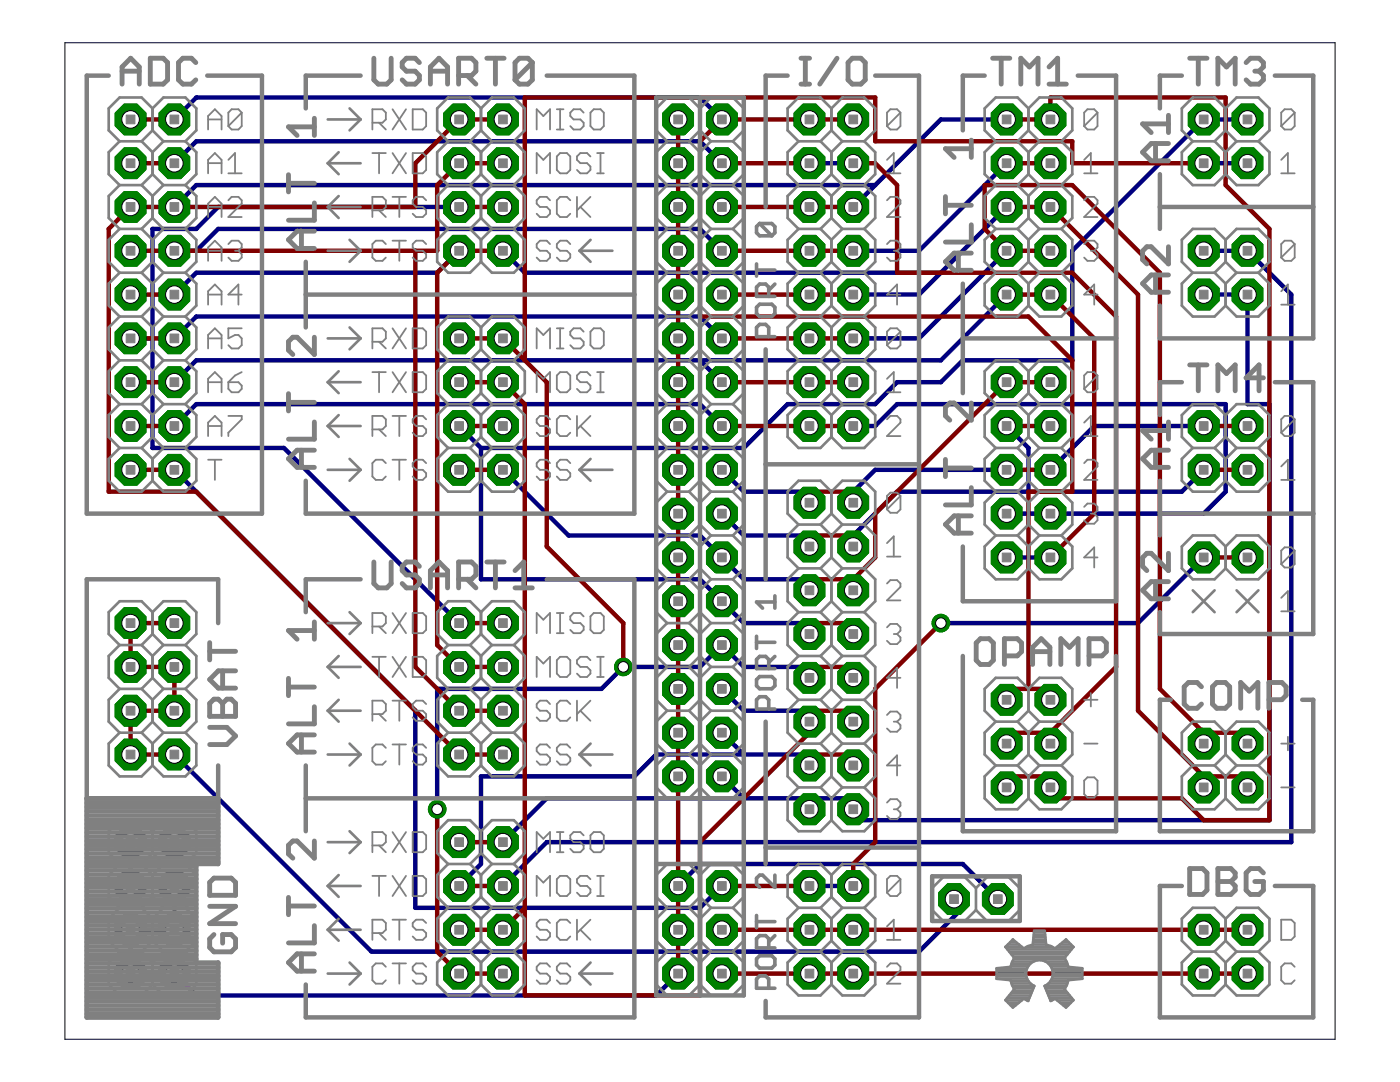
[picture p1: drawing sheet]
<svg xmlns="http://www.w3.org/2000/svg" width="279mm" height="216mm" viewBox="0 0 279 216" stroke-linecap="round" stroke-linejoin="round" font-family="sans-serif">
<g fill="none" stroke="#000080" stroke-width=".89">
<path d="M34.8 23.8l4.4-4.3h100.5l4.4 4.3M34.8 32.6l4.4-4.4h100.5l4.4 4.4M161.5 32.6h8.8M174.7 36.9l-4.4 4.4M174.7 36.9h-135.5l-4.4 4.4M200.9 23.8h-13.1l-13.1 13.1M200.9 32.6l-17.5 17.4h-13.1M240.2 32.6h8.8M249 23.8h-8.8l-26.2 26.2v21.9h-21.8l-4.4 4.4h-8.8l-4.3 4.3h-17.5l-8.8 8.8h-52.4M34.8 50h4.4l4.3-4.3h96.2l4.4 4.3M91.6 41.3h-48.1l-4.3 4.4h-8.8v43.7h26.3l34.9 34.9M91.6 50l-4.4 4.4h-48l-4.4 4.4"/>
<path d="M100.4 50l4.3 4.4h83.1M200.9 50l-17.5 17.5h-13.1M200.9 58.8l-13.1 13.1h-148.6l-4.4 4.4M200.9 41.3l-17.5 17.5h-13.1M240.2 50h8.8l8.7 8.8v109.2h-148.6l-8.7 8.8M240.2 58.8h8.8v21.8h4.3v83.1h-83v-4.4h-61.2l-8.7 8.7M26.1 67.5h4.3M34.8 67.5l4.4-4.3h100.5l4.4 4.3M139.7 71.9l4.4 4.4M34.8 85l4.4-4.4h100.5l4.4 4.4M34.8 93.7l48.1 48.1v39.3h56.8l4.4-4.3M91.6 85l4.4 4.4"/>
<path d="M96 89.4v26.2h43.7l8.7 8.7h13.1v2.2M100.4 93.7l13.1 13.1h26.2l8.7 8.8h13.1v2.2M144.1 93.7l4.3 4.4h13.1v2.2M170.3 85h4.4l4.3-4.4h65.6v17.5l-4.4 4.4h-39.3M200.9 93.7h-26.2l-4.4 4.4v2.2M200.9 85l4.4 4.4v8.7M240.2 85h-21.8l-8.8 8.7M240.2 93.7l-4.3 4.4h-56.9l-8.7 8.7v2.3M144.1 102.5l4.3 4.3h13.1v2.3M200.9 111.2h8.7M240.2 111.2l-13.1 13.1h-39.3M144.1 137.5l4.3 4.3h13.1v2.2"/>
<path d="M161.5 135.3v-2.2h-13.1l-4.3-4.4-4.4 4.4h-15.3l-4.4 4.4h-32.8v24M34.8 150.6l39.3 39.3h109.3l8.8-8.8-1.8-1.7M144.1 146.2l4.3 4.4M144.1 154.9l4.3 4.4M161.5 152.7v-2.1h-30.5l-4.4 4.3h-30.6v17.5l-4.4 4.4M161.5 159.3v2.2M135.3 176.8l4.4-4.4h52.5l8.7 8.7M161.5 176.8h8.8M34.8 194.3l4.4 4.3h91.8l4.3-4.3"/>
</g>
<circle cx="144.1" cy="23.8" r="3.3" fill="#008000" stroke="#008000" stroke-width=".2"/>
<circle cx="144.1" cy="23.8" r="1.76" fill="#fff" stroke="#000" stroke-width=".2"/>
<circle cx="144.1" cy="32.6" r="3.3" fill="#008000" stroke="#008000" stroke-width=".2"/>
<circle cx="144.1" cy="32.6" r="1.76" fill="#fff" stroke="#000" stroke-width=".2"/>
<circle cx="144.1" cy="41.3" r="3.3" fill="#008000" stroke="#008000" stroke-width=".2"/>
<circle cx="144.1" cy="41.3" r="1.76" fill="#fff" stroke="#000" stroke-width=".2"/>
<circle cx="144.1" cy="50" r="3.3" fill="#008000" stroke="#008000" stroke-width=".2"/>
<circle cx="144.1" cy="50" r="1.76" fill="#fff" stroke="#000" stroke-width=".2"/>
<circle cx="144.1" cy="58.8" r="3.3" fill="#008000" stroke="#008000" stroke-width=".2"/>
<circle cx="144.1" cy="58.8" r="1.76" fill="#fff" stroke="#000" stroke-width=".2"/>
<circle cx="144.1" cy="67.5" r="3.3" fill="#008000" stroke="#008000" stroke-width=".2"/>
<circle cx="144.1" cy="67.5" r="1.76" fill="#fff" stroke="#000" stroke-width=".2"/>
<circle cx="144.1" cy="76.3" r="3.3" fill="#008000" stroke="#008000" stroke-width=".2"/>
<circle cx="144.1" cy="76.3" r="1.76" fill="#fff" stroke="#000" stroke-width=".2"/>
<circle cx="144.1" cy="85" r="3.3" fill="#008000" stroke="#008000" stroke-width=".2"/>
<circle cx="144.1" cy="85" r="1.76" fill="#fff" stroke="#000" stroke-width=".2"/>
<circle cx="144.1" cy="93.7" r="3.3" fill="#008000" stroke="#008000" stroke-width=".2"/>
<circle cx="144.1" cy="93.7" r="1.76" fill="#fff" stroke="#000" stroke-width=".2"/>
<circle cx="144.1" cy="102.5" r="3.3" fill="#008000" stroke="#008000" stroke-width=".2"/>
<circle cx="144.1" cy="102.5" r="1.76" fill="#fff" stroke="#000" stroke-width=".2"/>
<circle cx="144.1" cy="111.2" r="3.3" fill="#008000" stroke="#008000" stroke-width=".2"/>
<circle cx="144.1" cy="111.2" r="1.76" fill="#fff" stroke="#000" stroke-width=".2"/>
<circle cx="144.1" cy="120" r="3.3" fill="#008000" stroke="#008000" stroke-width=".2"/>
<circle cx="144.1" cy="120" r="1.76" fill="#fff" stroke="#000" stroke-width=".2"/>
<circle cx="144.1" cy="128.7" r="3.3" fill="#008000" stroke="#008000" stroke-width=".2"/>
<circle cx="144.1" cy="128.7" r="1.76" fill="#fff" stroke="#000" stroke-width=".2"/>
<circle cx="144.1" cy="137.5" r="3.3" fill="#008000" stroke="#008000" stroke-width=".2"/>
<circle cx="144.1" cy="137.5" r="1.76" fill="#fff" stroke="#000" stroke-width=".2"/>
<circle cx="144.1" cy="146.2" r="3.3" fill="#008000" stroke="#008000" stroke-width=".2"/>
<circle cx="144.1" cy="146.2" r="1.76" fill="#fff" stroke="#000" stroke-width=".2"/>
<circle cx="144.1" cy="154.9" r="3.3" fill="#008000" stroke="#008000" stroke-width=".2"/>
<circle cx="144.1" cy="154.9" r="1.76" fill="#fff" stroke="#000" stroke-width=".2"/>
<circle cx="135.3" cy="23.8" r="3.3" fill="#008000" stroke="#008000" stroke-width=".2"/>
<circle cx="135.3" cy="23.8" r="1.76" fill="#fff" stroke="#000" stroke-width=".2"/>
<circle cx="135.3" cy="32.6" r="3.3" fill="#008000" stroke="#008000" stroke-width=".2"/>
<circle cx="135.3" cy="32.6" r="1.76" fill="#fff" stroke="#000" stroke-width=".2"/>
<circle cx="135.3" cy="41.3" r="3.3" fill="#008000" stroke="#008000" stroke-width=".2"/>
<circle cx="135.3" cy="41.3" r="1.76" fill="#fff" stroke="#000" stroke-width=".2"/>
<circle cx="135.3" cy="50" r="3.3" fill="#008000" stroke="#008000" stroke-width=".2"/>
<circle cx="135.3" cy="50" r="1.76" fill="#fff" stroke="#000" stroke-width=".2"/>
<circle cx="135.3" cy="58.8" r="3.3" fill="#008000" stroke="#008000" stroke-width=".2"/>
<circle cx="135.3" cy="58.8" r="1.76" fill="#fff" stroke="#000" stroke-width=".2"/>
<circle cx="135.3" cy="67.5" r="3.3" fill="#008000" stroke="#008000" stroke-width=".2"/>
<circle cx="135.3" cy="67.5" r="1.76" fill="#fff" stroke="#000" stroke-width=".2"/>
<circle cx="135.3" cy="76.3" r="3.3" fill="#008000" stroke="#008000" stroke-width=".2"/>
<circle cx="135.3" cy="76.3" r="1.76" fill="#fff" stroke="#000" stroke-width=".2"/>
<circle cx="135.3" cy="85" r="3.3" fill="#008000" stroke="#008000" stroke-width=".2"/>
<circle cx="135.3" cy="85" r="1.76" fill="#fff" stroke="#000" stroke-width=".2"/>
<circle cx="135.3" cy="93.7" r="3.3" fill="#008000" stroke="#008000" stroke-width=".2"/>
<circle cx="135.3" cy="93.7" r="1.76" fill="#fff" stroke="#000" stroke-width=".2"/>
<circle cx="135.3" cy="102.5" r="3.3" fill="#008000" stroke="#008000" stroke-width=".2"/>
<circle cx="135.3" cy="102.5" r="1.76" fill="#fff" stroke="#000" stroke-width=".2"/>
<circle cx="135.3" cy="111.2" r="3.3" fill="#008000" stroke="#008000" stroke-width=".2"/>
<circle cx="135.3" cy="111.2" r="1.76" fill="#fff" stroke="#000" stroke-width=".2"/>
<circle cx="135.3" cy="120" r="3.3" fill="#008000" stroke="#008000" stroke-width=".2"/>
<circle cx="135.3" cy="120" r="1.76" fill="#fff" stroke="#000" stroke-width=".2"/>
<circle cx="135.3" cy="128.7" r="3.3" fill="#008000" stroke="#008000" stroke-width=".2"/>
<circle cx="135.3" cy="128.7" r="1.76" fill="#fff" stroke="#000" stroke-width=".2"/>
<circle cx="135.3" cy="137.5" r="3.3" fill="#008000" stroke="#008000" stroke-width=".2"/>
<circle cx="135.3" cy="137.5" r="1.76" fill="#fff" stroke="#000" stroke-width=".2"/>
<circle cx="135.3" cy="146.2" r="3.3" fill="#008000" stroke="#008000" stroke-width=".2"/>
<circle cx="135.3" cy="146.2" r="1.76" fill="#fff" stroke="#000" stroke-width=".2"/>
<circle cx="135.3" cy="154.9" r="3.3" fill="#008000" stroke="#008000" stroke-width=".2"/>
<circle cx="135.3" cy="154.9" r="1.76" fill="#fff" stroke="#000" stroke-width=".2"/>
<circle cx="144.1" cy="176.8" r="3.3" fill="#008000" stroke="#008000" stroke-width=".2"/>
<circle cx="144.1" cy="176.8" r="1.76" fill="#fff" stroke="#000" stroke-width=".2"/>
<circle cx="144.1" cy="185.5" r="3.3" fill="#008000" stroke="#008000" stroke-width=".2"/>
<circle cx="144.1" cy="185.5" r="1.76" fill="#fff" stroke="#000" stroke-width=".2"/>
<circle cx="144.1" cy="194.3" r="3.3" fill="#008000" stroke="#008000" stroke-width=".2"/>
<circle cx="144.1" cy="194.3" r="1.76" fill="#fff" stroke="#000" stroke-width=".2"/>
<circle cx="135.3" cy="176.8" r="3.3" fill="#008000" stroke="#008000" stroke-width=".2"/>
<circle cx="135.3" cy="176.8" r="1.76" fill="#fff" stroke="#000" stroke-width=".2"/>
<circle cx="135.3" cy="185.5" r="3.3" fill="#008000" stroke="#008000" stroke-width=".2"/>
<circle cx="135.3" cy="185.5" r="1.76" fill="#fff" stroke="#000" stroke-width=".2"/>
<circle cx="135.3" cy="194.3" r="3.3" fill="#008000" stroke="#008000" stroke-width=".2"/>
<circle cx="135.3" cy="194.3" r="1.76" fill="#fff" stroke="#000" stroke-width=".2"/>
<circle cx="190.4" cy="179.4" r="3.3" fill="#008000" stroke="#008000" stroke-width=".2"/>
<circle cx="190.4" cy="179.4" r="1.76" fill="#fff" stroke="#000" stroke-width=".2"/>
<circle cx="199.1" cy="179.4" r="3.3" fill="#008000" stroke="#008000" stroke-width=".2"/>
<circle cx="199.1" cy="179.4" r="1.76" fill="#fff" stroke="#000" stroke-width=".2"/>
<circle cx="91.6" cy="23.8" r="3.3" fill="#008000" stroke="#008000" stroke-width=".2"/>
<circle cx="91.6" cy="23.8" r="1.76" fill="#fff" stroke="#000" stroke-width=".2"/>
<circle cx="91.6" cy="32.6" r="3.3" fill="#008000" stroke="#008000" stroke-width=".2"/>
<circle cx="91.6" cy="32.6" r="1.76" fill="#fff" stroke="#000" stroke-width=".2"/>
<circle cx="91.6" cy="41.3" r="3.3" fill="#008000" stroke="#008000" stroke-width=".2"/>
<circle cx="91.6" cy="41.3" r="1.76" fill="#fff" stroke="#000" stroke-width=".2"/>
<circle cx="91.6" cy="50" r="3.3" fill="#008000" stroke="#008000" stroke-width=".2"/>
<circle cx="91.6" cy="50" r="1.76" fill="#fff" stroke="#000" stroke-width=".2"/>
<circle cx="100.4" cy="23.8" r="3.3" fill="#008000" stroke="#008000" stroke-width=".2"/>
<circle cx="100.4" cy="23.8" r="1.76" fill="#fff" stroke="#000" stroke-width=".2"/>
<circle cx="100.4" cy="32.6" r="3.3" fill="#008000" stroke="#008000" stroke-width=".2"/>
<circle cx="100.4" cy="32.6" r="1.76" fill="#fff" stroke="#000" stroke-width=".2"/>
<circle cx="100.4" cy="41.3" r="3.3" fill="#008000" stroke="#008000" stroke-width=".2"/>
<circle cx="100.4" cy="41.3" r="1.76" fill="#fff" stroke="#000" stroke-width=".2"/>
<circle cx="100.4" cy="50" r="3.3" fill="#008000" stroke="#008000" stroke-width=".2"/>
<circle cx="100.4" cy="50" r="1.76" fill="#fff" stroke="#000" stroke-width=".2"/>
<circle cx="91.6" cy="124.3" r="3.3" fill="#008000" stroke="#008000" stroke-width=".2"/>
<circle cx="91.6" cy="124.3" r="1.76" fill="#fff" stroke="#000" stroke-width=".2"/>
<circle cx="91.6" cy="133.1" r="3.3" fill="#008000" stroke="#008000" stroke-width=".2"/>
<circle cx="91.6" cy="133.1" r="1.76" fill="#fff" stroke="#000" stroke-width=".2"/>
<circle cx="91.6" cy="141.8" r="3.3" fill="#008000" stroke="#008000" stroke-width=".2"/>
<circle cx="91.6" cy="141.8" r="1.76" fill="#fff" stroke="#000" stroke-width=".2"/>
<circle cx="91.6" cy="150.6" r="3.3" fill="#008000" stroke="#008000" stroke-width=".2"/>
<circle cx="91.6" cy="150.6" r="1.76" fill="#fff" stroke="#000" stroke-width=".2"/>
<circle cx="100.4" cy="124.3" r="3.3" fill="#008000" stroke="#008000" stroke-width=".2"/>
<circle cx="100.4" cy="124.3" r="1.76" fill="#fff" stroke="#000" stroke-width=".2"/>
<circle cx="100.4" cy="133.1" r="3.3" fill="#008000" stroke="#008000" stroke-width=".2"/>
<circle cx="100.4" cy="133.1" r="1.76" fill="#fff" stroke="#000" stroke-width=".2"/>
<circle cx="100.4" cy="141.8" r="3.3" fill="#008000" stroke="#008000" stroke-width=".2"/>
<circle cx="100.4" cy="141.8" r="1.76" fill="#fff" stroke="#000" stroke-width=".2"/>
<circle cx="100.4" cy="150.6" r="3.3" fill="#008000" stroke="#008000" stroke-width=".2"/>
<circle cx="100.4" cy="150.6" r="1.76" fill="#fff" stroke="#000" stroke-width=".2"/>
<circle cx="91.6" cy="67.5" r="3.3" fill="#008000" stroke="#008000" stroke-width=".2"/>
<circle cx="91.6" cy="67.5" r="1.76" fill="#fff" stroke="#000" stroke-width=".2"/>
<circle cx="91.6" cy="76.3" r="3.3" fill="#008000" stroke="#008000" stroke-width=".2"/>
<circle cx="91.6" cy="76.3" r="1.76" fill="#fff" stroke="#000" stroke-width=".2"/>
<circle cx="91.6" cy="85" r="3.3" fill="#008000" stroke="#008000" stroke-width=".2"/>
<circle cx="91.6" cy="85" r="1.76" fill="#fff" stroke="#000" stroke-width=".2"/>
<circle cx="91.6" cy="93.7" r="3.3" fill="#008000" stroke="#008000" stroke-width=".2"/>
<circle cx="91.6" cy="93.7" r="1.76" fill="#fff" stroke="#000" stroke-width=".2"/>
<circle cx="100.4" cy="67.5" r="3.3" fill="#008000" stroke="#008000" stroke-width=".2"/>
<circle cx="100.4" cy="67.5" r="1.76" fill="#fff" stroke="#000" stroke-width=".2"/>
<circle cx="100.4" cy="76.3" r="3.3" fill="#008000" stroke="#008000" stroke-width=".2"/>
<circle cx="100.4" cy="76.3" r="1.76" fill="#fff" stroke="#000" stroke-width=".2"/>
<circle cx="100.4" cy="85" r="3.3" fill="#008000" stroke="#008000" stroke-width=".2"/>
<circle cx="100.4" cy="85" r="1.76" fill="#fff" stroke="#000" stroke-width=".2"/>
<circle cx="100.4" cy="93.7" r="3.3" fill="#008000" stroke="#008000" stroke-width=".2"/>
<circle cx="100.4" cy="93.7" r="1.76" fill="#fff" stroke="#000" stroke-width=".2"/>
<circle cx="91.6" cy="168" r="3.3" fill="#008000" stroke="#008000" stroke-width=".2"/>
<circle cx="91.6" cy="168" r="1.76" fill="#fff" stroke="#000" stroke-width=".2"/>
<circle cx="91.6" cy="176.8" r="3.3" fill="#008000" stroke="#008000" stroke-width=".2"/>
<circle cx="91.6" cy="176.8" r="1.76" fill="#fff" stroke="#000" stroke-width=".2"/>
<circle cx="91.6" cy="185.5" r="3.3" fill="#008000" stroke="#008000" stroke-width=".2"/>
<circle cx="91.6" cy="185.5" r="1.76" fill="#fff" stroke="#000" stroke-width=".2"/>
<circle cx="91.6" cy="194.3" r="3.3" fill="#008000" stroke="#008000" stroke-width=".2"/>
<circle cx="91.6" cy="194.3" r="1.76" fill="#fff" stroke="#000" stroke-width=".2"/>
<circle cx="100.4" cy="168" r="3.3" fill="#008000" stroke="#008000" stroke-width=".2"/>
<circle cx="100.4" cy="168" r="1.76" fill="#fff" stroke="#000" stroke-width=".2"/>
<circle cx="100.4" cy="176.8" r="3.3" fill="#008000" stroke="#008000" stroke-width=".2"/>
<circle cx="100.4" cy="176.8" r="1.76" fill="#fff" stroke="#000" stroke-width=".2"/>
<circle cx="100.4" cy="185.5" r="3.3" fill="#008000" stroke="#008000" stroke-width=".2"/>
<circle cx="100.4" cy="185.5" r="1.76" fill="#fff" stroke="#000" stroke-width=".2"/>
<circle cx="100.4" cy="194.3" r="3.3" fill="#008000" stroke="#008000" stroke-width=".2"/>
<circle cx="100.4" cy="194.3" r="1.76" fill="#fff" stroke="#000" stroke-width=".2"/>
<circle cx="170.3" cy="23.8" r="3.3" fill="#008000" stroke="#008000" stroke-width=".2"/>
<circle cx="170.3" cy="23.8" r="1.76" fill="#fff" stroke="#000" stroke-width=".2"/>
<circle cx="170.3" cy="32.6" r="3.3" fill="#008000" stroke="#008000" stroke-width=".2"/>
<circle cx="170.3" cy="32.6" r="1.76" fill="#fff" stroke="#000" stroke-width=".2"/>
<circle cx="170.3" cy="41.3" r="3.3" fill="#008000" stroke="#008000" stroke-width=".2"/>
<circle cx="170.3" cy="41.3" r="1.76" fill="#fff" stroke="#000" stroke-width=".2"/>
<circle cx="170.3" cy="50" r="3.3" fill="#008000" stroke="#008000" stroke-width=".2"/>
<circle cx="170.3" cy="50" r="1.76" fill="#fff" stroke="#000" stroke-width=".2"/>
<circle cx="170.3" cy="58.8" r="3.3" fill="#008000" stroke="#008000" stroke-width=".2"/>
<circle cx="170.3" cy="58.8" r="1.76" fill="#fff" stroke="#000" stroke-width=".2"/>
<circle cx="170.3" cy="67.5" r="3.3" fill="#008000" stroke="#008000" stroke-width=".2"/>
<circle cx="170.3" cy="67.5" r="1.76" fill="#fff" stroke="#000" stroke-width=".2"/>
<circle cx="170.3" cy="76.3" r="3.3" fill="#008000" stroke="#008000" stroke-width=".2"/>
<circle cx="170.3" cy="76.3" r="1.76" fill="#fff" stroke="#000" stroke-width=".2"/>
<circle cx="170.3" cy="85" r="3.3" fill="#008000" stroke="#008000" stroke-width=".2"/>
<circle cx="170.3" cy="85" r="1.76" fill="#fff" stroke="#000" stroke-width=".2"/>
<circle cx="161.5" cy="23.8" r="3.3" fill="#008000" stroke="#008000" stroke-width=".2"/>
<circle cx="161.5" cy="23.8" r="1.76" fill="#fff" stroke="#000" stroke-width=".2"/>
<circle cx="161.5" cy="32.6" r="3.3" fill="#008000" stroke="#008000" stroke-width=".2"/>
<circle cx="161.5" cy="32.6" r="1.76" fill="#fff" stroke="#000" stroke-width=".2"/>
<circle cx="161.5" cy="41.3" r="3.3" fill="#008000" stroke="#008000" stroke-width=".2"/>
<circle cx="161.5" cy="41.3" r="1.76" fill="#fff" stroke="#000" stroke-width=".2"/>
<circle cx="161.5" cy="50" r="3.3" fill="#008000" stroke="#008000" stroke-width=".2"/>
<circle cx="161.5" cy="50" r="1.76" fill="#fff" stroke="#000" stroke-width=".2"/>
<circle cx="161.5" cy="58.8" r="3.3" fill="#008000" stroke="#008000" stroke-width=".2"/>
<circle cx="161.5" cy="58.8" r="1.76" fill="#fff" stroke="#000" stroke-width=".2"/>
<circle cx="161.5" cy="67.5" r="3.3" fill="#008000" stroke="#008000" stroke-width=".2"/>
<circle cx="161.5" cy="67.5" r="1.76" fill="#fff" stroke="#000" stroke-width=".2"/>
<circle cx="161.5" cy="76.3" r="3.3" fill="#008000" stroke="#008000" stroke-width=".2"/>
<circle cx="161.5" cy="76.3" r="1.76" fill="#fff" stroke="#000" stroke-width=".2"/>
<circle cx="161.5" cy="85" r="3.3" fill="#008000" stroke="#008000" stroke-width=".2"/>
<circle cx="161.5" cy="85" r="1.76" fill="#fff" stroke="#000" stroke-width=".2"/>
<circle cx="170.3" cy="100.3" r="3.3" fill="#008000" stroke="#008000" stroke-width=".2"/>
<circle cx="170.3" cy="100.3" r="1.76" fill="#fff" stroke="#000" stroke-width=".2"/>
<circle cx="170.3" cy="109.1" r="3.3" fill="#008000" stroke="#008000" stroke-width=".2"/>
<circle cx="170.3" cy="109.1" r="1.76" fill="#fff" stroke="#000" stroke-width=".2"/>
<circle cx="170.3" cy="117.8" r="3.3" fill="#008000" stroke="#008000" stroke-width=".2"/>
<circle cx="170.3" cy="117.8" r="1.76" fill="#fff" stroke="#000" stroke-width=".2"/>
<circle cx="170.3" cy="126.5" r="3.3" fill="#008000" stroke="#008000" stroke-width=".2"/>
<circle cx="170.3" cy="126.5" r="1.76" fill="#fff" stroke="#000" stroke-width=".2"/>
<circle cx="170.3" cy="135.3" r="3.3" fill="#008000" stroke="#008000" stroke-width=".2"/>
<circle cx="170.3" cy="135.3" r="1.76" fill="#fff" stroke="#000" stroke-width=".2"/>
<circle cx="170.3" cy="144" r="3.3" fill="#008000" stroke="#008000" stroke-width=".2"/>
<circle cx="170.3" cy="144" r="1.76" fill="#fff" stroke="#000" stroke-width=".2"/>
<circle cx="170.3" cy="152.7" r="3.3" fill="#008000" stroke="#008000" stroke-width=".2"/>
<circle cx="170.3" cy="152.7" r="1.76" fill="#fff" stroke="#000" stroke-width=".2"/>
<circle cx="170.3" cy="161.5" r="3.3" fill="#008000" stroke="#008000" stroke-width=".2"/>
<circle cx="170.3" cy="161.5" r="1.76" fill="#fff" stroke="#000" stroke-width=".2"/>
<circle cx="161.5" cy="100.3" r="3.3" fill="#008000" stroke="#008000" stroke-width=".2"/>
<circle cx="161.5" cy="100.3" r="1.76" fill="#fff" stroke="#000" stroke-width=".2"/>
<circle cx="161.5" cy="109.1" r="3.3" fill="#008000" stroke="#008000" stroke-width=".2"/>
<circle cx="161.5" cy="109.1" r="1.76" fill="#fff" stroke="#000" stroke-width=".2"/>
<circle cx="161.5" cy="117.8" r="3.3" fill="#008000" stroke="#008000" stroke-width=".2"/>
<circle cx="161.5" cy="117.8" r="1.76" fill="#fff" stroke="#000" stroke-width=".2"/>
<circle cx="161.5" cy="126.5" r="3.3" fill="#008000" stroke="#008000" stroke-width=".2"/>
<circle cx="161.5" cy="126.5" r="1.76" fill="#fff" stroke="#000" stroke-width=".2"/>
<circle cx="161.5" cy="135.3" r="3.3" fill="#008000" stroke="#008000" stroke-width=".2"/>
<circle cx="161.5" cy="135.3" r="1.76" fill="#fff" stroke="#000" stroke-width=".2"/>
<circle cx="161.5" cy="144" r="3.3" fill="#008000" stroke="#008000" stroke-width=".2"/>
<circle cx="161.5" cy="144" r="1.76" fill="#fff" stroke="#000" stroke-width=".2"/>
<circle cx="161.5" cy="152.7" r="3.3" fill="#008000" stroke="#008000" stroke-width=".2"/>
<circle cx="161.5" cy="152.7" r="1.76" fill="#fff" stroke="#000" stroke-width=".2"/>
<circle cx="161.5" cy="161.5" r="3.3" fill="#008000" stroke="#008000" stroke-width=".2"/>
<circle cx="161.5" cy="161.5" r="1.76" fill="#fff" stroke="#000" stroke-width=".2"/>
<circle cx="170.3" cy="176.8" r="3.3" fill="#008000" stroke="#008000" stroke-width=".2"/>
<circle cx="170.3" cy="176.8" r="1.76" fill="#fff" stroke="#000" stroke-width=".2"/>
<circle cx="170.3" cy="185.5" r="3.3" fill="#008000" stroke="#008000" stroke-width=".2"/>
<circle cx="170.3" cy="185.5" r="1.76" fill="#fff" stroke="#000" stroke-width=".2"/>
<circle cx="170.3" cy="194.3" r="3.3" fill="#008000" stroke="#008000" stroke-width=".2"/>
<circle cx="170.3" cy="194.3" r="1.76" fill="#fff" stroke="#000" stroke-width=".2"/>
<circle cx="161.5" cy="176.8" r="3.3" fill="#008000" stroke="#008000" stroke-width=".2"/>
<circle cx="161.5" cy="176.8" r="1.76" fill="#fff" stroke="#000" stroke-width=".2"/>
<circle cx="161.5" cy="185.5" r="3.3" fill="#008000" stroke="#008000" stroke-width=".2"/>
<circle cx="161.5" cy="185.5" r="1.76" fill="#fff" stroke="#000" stroke-width=".2"/>
<circle cx="161.5" cy="194.3" r="3.3" fill="#008000" stroke="#008000" stroke-width=".2"/>
<circle cx="161.5" cy="194.3" r="1.76" fill="#fff" stroke="#000" stroke-width=".2"/>
<circle cx="200.9" cy="23.8" r="3.3" fill="#008000" stroke="#008000" stroke-width=".2"/>
<circle cx="200.9" cy="23.8" r="1.76" fill="#fff" stroke="#000" stroke-width=".2"/>
<circle cx="200.9" cy="32.6" r="3.3" fill="#008000" stroke="#008000" stroke-width=".2"/>
<circle cx="200.9" cy="32.6" r="1.76" fill="#fff" stroke="#000" stroke-width=".2"/>
<circle cx="200.9" cy="41.3" r="3.3" fill="#008000" stroke="#008000" stroke-width=".2"/>
<circle cx="200.9" cy="41.3" r="1.76" fill="#fff" stroke="#000" stroke-width=".2"/>
<circle cx="200.9" cy="50" r="3.3" fill="#008000" stroke="#008000" stroke-width=".2"/>
<circle cx="200.9" cy="50" r="1.76" fill="#fff" stroke="#000" stroke-width=".2"/>
<circle cx="200.9" cy="58.8" r="3.3" fill="#008000" stroke="#008000" stroke-width=".2"/>
<circle cx="200.9" cy="58.8" r="1.76" fill="#fff" stroke="#000" stroke-width=".2"/>
<circle cx="209.6" cy="23.8" r="3.3" fill="#008000" stroke="#008000" stroke-width=".2"/>
<circle cx="209.6" cy="23.8" r="1.76" fill="#fff" stroke="#000" stroke-width=".2"/>
<circle cx="209.6" cy="32.6" r="3.3" fill="#008000" stroke="#008000" stroke-width=".2"/>
<circle cx="209.6" cy="32.6" r="1.76" fill="#fff" stroke="#000" stroke-width=".2"/>
<circle cx="209.6" cy="41.3" r="3.3" fill="#008000" stroke="#008000" stroke-width=".2"/>
<circle cx="209.6" cy="41.3" r="1.76" fill="#fff" stroke="#000" stroke-width=".2"/>
<circle cx="209.6" cy="50" r="3.3" fill="#008000" stroke="#008000" stroke-width=".2"/>
<circle cx="209.6" cy="50" r="1.76" fill="#fff" stroke="#000" stroke-width=".2"/>
<circle cx="209.6" cy="58.8" r="3.3" fill="#008000" stroke="#008000" stroke-width=".2"/>
<circle cx="209.6" cy="58.8" r="1.76" fill="#fff" stroke="#000" stroke-width=".2"/>
<circle cx="200.9" cy="139.6" r="3.3" fill="#008000" stroke="#008000" stroke-width=".2"/>
<circle cx="200.9" cy="139.6" r="1.76" fill="#fff" stroke="#000" stroke-width=".2"/>
<circle cx="200.9" cy="148.4" r="3.3" fill="#008000" stroke="#008000" stroke-width=".2"/>
<circle cx="200.9" cy="148.4" r="1.76" fill="#fff" stroke="#000" stroke-width=".2"/>
<circle cx="200.9" cy="157.1" r="3.3" fill="#008000" stroke="#008000" stroke-width=".2"/>
<circle cx="200.9" cy="157.1" r="1.76" fill="#fff" stroke="#000" stroke-width=".2"/>
<circle cx="209.6" cy="139.6" r="3.3" fill="#008000" stroke="#008000" stroke-width=".2"/>
<circle cx="209.6" cy="139.6" r="1.76" fill="#fff" stroke="#000" stroke-width=".2"/>
<circle cx="209.6" cy="148.4" r="3.3" fill="#008000" stroke="#008000" stroke-width=".2"/>
<circle cx="209.6" cy="148.4" r="1.76" fill="#fff" stroke="#000" stroke-width=".2"/>
<circle cx="209.6" cy="157.1" r="3.3" fill="#008000" stroke="#008000" stroke-width=".2"/>
<circle cx="209.6" cy="157.1" r="1.76" fill="#fff" stroke="#000" stroke-width=".2"/>
<circle cx="249" cy="23.8" r="3.3" fill="#008000" stroke="#008000" stroke-width=".2"/>
<circle cx="249" cy="23.8" r="1.76" fill="#fff" stroke="#000" stroke-width=".2"/>
<circle cx="249" cy="32.6" r="3.3" fill="#008000" stroke="#008000" stroke-width=".2"/>
<circle cx="249" cy="32.6" r="1.76" fill="#fff" stroke="#000" stroke-width=".2"/>
<circle cx="240.2" cy="23.8" r="3.3" fill="#008000" stroke="#008000" stroke-width=".2"/>
<circle cx="240.2" cy="23.8" r="1.76" fill="#fff" stroke="#000" stroke-width=".2"/>
<circle cx="240.2" cy="32.6" r="3.3" fill="#008000" stroke="#008000" stroke-width=".2"/>
<circle cx="240.2" cy="32.6" r="1.76" fill="#fff" stroke="#000" stroke-width=".2"/>
<circle cx="249" cy="85" r="3.3" fill="#008000" stroke="#008000" stroke-width=".2"/>
<circle cx="249" cy="85" r="1.76" fill="#fff" stroke="#000" stroke-width=".2"/>
<circle cx="249" cy="93.7" r="3.3" fill="#008000" stroke="#008000" stroke-width=".2"/>
<circle cx="249" cy="93.7" r="1.76" fill="#fff" stroke="#000" stroke-width=".2"/>
<circle cx="240.2" cy="85" r="3.3" fill="#008000" stroke="#008000" stroke-width=".2"/>
<circle cx="240.2" cy="85" r="1.76" fill="#fff" stroke="#000" stroke-width=".2"/>
<circle cx="240.2" cy="93.7" r="3.3" fill="#008000" stroke="#008000" stroke-width=".2"/>
<circle cx="240.2" cy="93.7" r="1.76" fill="#fff" stroke="#000" stroke-width=".2"/>
<circle cx="240.2" cy="148.4" r="3.3" fill="#008000" stroke="#008000" stroke-width=".2"/>
<circle cx="240.2" cy="148.4" r="1.76" fill="#fff" stroke="#000" stroke-width=".2"/>
<circle cx="240.2" cy="157.1" r="3.3" fill="#008000" stroke="#008000" stroke-width=".2"/>
<circle cx="240.2" cy="157.1" r="1.76" fill="#fff" stroke="#000" stroke-width=".2"/>
<circle cx="249" cy="148.4" r="3.3" fill="#008000" stroke="#008000" stroke-width=".2"/>
<circle cx="249" cy="148.4" r="1.76" fill="#fff" stroke="#000" stroke-width=".2"/>
<circle cx="249" cy="157.1" r="3.3" fill="#008000" stroke="#008000" stroke-width=".2"/>
<circle cx="249" cy="157.1" r="1.76" fill="#fff" stroke="#000" stroke-width=".2"/>
<circle cx="200.9" cy="76.3" r="3.3" fill="#008000" stroke="#008000" stroke-width=".2"/>
<circle cx="200.9" cy="76.3" r="1.76" fill="#fff" stroke="#000" stroke-width=".2"/>
<circle cx="200.9" cy="85" r="3.3" fill="#008000" stroke="#008000" stroke-width=".2"/>
<circle cx="200.9" cy="85" r="1.76" fill="#fff" stroke="#000" stroke-width=".2"/>
<circle cx="200.9" cy="93.7" r="3.3" fill="#008000" stroke="#008000" stroke-width=".2"/>
<circle cx="200.9" cy="93.7" r="1.76" fill="#fff" stroke="#000" stroke-width=".2"/>
<circle cx="200.9" cy="102.5" r="3.3" fill="#008000" stroke="#008000" stroke-width=".2"/>
<circle cx="200.9" cy="102.5" r="1.76" fill="#fff" stroke="#000" stroke-width=".2"/>
<circle cx="200.9" cy="111.2" r="3.3" fill="#008000" stroke="#008000" stroke-width=".2"/>
<circle cx="200.9" cy="111.2" r="1.76" fill="#fff" stroke="#000" stroke-width=".2"/>
<circle cx="209.6" cy="76.3" r="3.3" fill="#008000" stroke="#008000" stroke-width=".2"/>
<circle cx="209.6" cy="76.3" r="1.76" fill="#fff" stroke="#000" stroke-width=".2"/>
<circle cx="209.6" cy="85" r="3.3" fill="#008000" stroke="#008000" stroke-width=".2"/>
<circle cx="209.6" cy="85" r="1.76" fill="#fff" stroke="#000" stroke-width=".2"/>
<circle cx="209.6" cy="93.7" r="3.3" fill="#008000" stroke="#008000" stroke-width=".2"/>
<circle cx="209.6" cy="93.7" r="1.76" fill="#fff" stroke="#000" stroke-width=".2"/>
<circle cx="209.6" cy="102.5" r="3.3" fill="#008000" stroke="#008000" stroke-width=".2"/>
<circle cx="209.6" cy="102.5" r="1.76" fill="#fff" stroke="#000" stroke-width=".2"/>
<circle cx="209.6" cy="111.2" r="3.3" fill="#008000" stroke="#008000" stroke-width=".2"/>
<circle cx="209.6" cy="111.2" r="1.76" fill="#fff" stroke="#000" stroke-width=".2"/>
<circle cx="240.2" cy="50" r="3.3" fill="#008000" stroke="#008000" stroke-width=".2"/>
<circle cx="240.2" cy="50" r="1.76" fill="#fff" stroke="#000" stroke-width=".2"/>
<circle cx="240.2" cy="58.8" r="3.3" fill="#008000" stroke="#008000" stroke-width=".2"/>
<circle cx="240.2" cy="58.8" r="1.76" fill="#fff" stroke="#000" stroke-width=".2"/>
<circle cx="249" cy="50" r="3.3" fill="#008000" stroke="#008000" stroke-width=".2"/>
<circle cx="249" cy="50" r="1.76" fill="#fff" stroke="#000" stroke-width=".2"/>
<circle cx="249" cy="58.8" r="3.3" fill="#008000" stroke="#008000" stroke-width=".2"/>
<circle cx="249" cy="58.8" r="1.76" fill="#fff" stroke="#000" stroke-width=".2"/>
<circle cx="249" cy="111.2" r="3.3" fill="#008000" stroke="#008000" stroke-width=".2"/>
<circle cx="249" cy="111.2" r="1.76" fill="#fff" stroke="#000" stroke-width=".2"/>
<circle cx="240.2" cy="111.2" r="3.3" fill="#008000" stroke="#008000" stroke-width=".2"/>
<circle cx="240.2" cy="111.2" r="1.76" fill="#fff" stroke="#000" stroke-width=".2"/>
<circle cx="34.8" cy="23.8" r="3.3" fill="#008000" stroke="#008000" stroke-width=".2"/>
<circle cx="34.8" cy="23.8" r="1.76" fill="#fff" stroke="#000" stroke-width=".2"/>
<circle cx="34.8" cy="32.6" r="3.3" fill="#008000" stroke="#008000" stroke-width=".2"/>
<circle cx="34.8" cy="32.6" r="1.76" fill="#fff" stroke="#000" stroke-width=".2"/>
<circle cx="34.8" cy="41.3" r="3.3" fill="#008000" stroke="#008000" stroke-width=".2"/>
<circle cx="34.8" cy="41.3" r="1.76" fill="#fff" stroke="#000" stroke-width=".2"/>
<circle cx="34.8" cy="50" r="3.3" fill="#008000" stroke="#008000" stroke-width=".2"/>
<circle cx="34.8" cy="50" r="1.76" fill="#fff" stroke="#000" stroke-width=".2"/>
<circle cx="34.8" cy="58.8" r="3.3" fill="#008000" stroke="#008000" stroke-width=".2"/>
<circle cx="34.8" cy="58.8" r="1.76" fill="#fff" stroke="#000" stroke-width=".2"/>
<circle cx="34.8" cy="67.5" r="3.3" fill="#008000" stroke="#008000" stroke-width=".2"/>
<circle cx="34.8" cy="67.5" r="1.76" fill="#fff" stroke="#000" stroke-width=".2"/>
<circle cx="34.8" cy="76.3" r="3.3" fill="#008000" stroke="#008000" stroke-width=".2"/>
<circle cx="34.8" cy="76.3" r="1.76" fill="#fff" stroke="#000" stroke-width=".2"/>
<circle cx="34.8" cy="85" r="3.3" fill="#008000" stroke="#008000" stroke-width=".2"/>
<circle cx="34.8" cy="85" r="1.76" fill="#fff" stroke="#000" stroke-width=".2"/>
<circle cx="34.8" cy="93.7" r="3.3" fill="#008000" stroke="#008000" stroke-width=".2"/>
<circle cx="34.8" cy="93.7" r="1.76" fill="#fff" stroke="#000" stroke-width=".2"/>
<circle cx="26.1" cy="23.8" r="3.3" fill="#008000" stroke="#008000" stroke-width=".2"/>
<circle cx="26.1" cy="23.8" r="1.76" fill="#fff" stroke="#000" stroke-width=".2"/>
<circle cx="26.1" cy="32.6" r="3.3" fill="#008000" stroke="#008000" stroke-width=".2"/>
<circle cx="26.1" cy="32.6" r="1.76" fill="#fff" stroke="#000" stroke-width=".2"/>
<circle cx="26.1" cy="41.3" r="3.3" fill="#008000" stroke="#008000" stroke-width=".2"/>
<circle cx="26.1" cy="41.3" r="1.76" fill="#fff" stroke="#000" stroke-width=".2"/>
<circle cx="26.1" cy="50" r="3.3" fill="#008000" stroke="#008000" stroke-width=".2"/>
<circle cx="26.1" cy="50" r="1.76" fill="#fff" stroke="#000" stroke-width=".2"/>
<circle cx="26.1" cy="58.8" r="3.3" fill="#008000" stroke="#008000" stroke-width=".2"/>
<circle cx="26.1" cy="58.8" r="1.76" fill="#fff" stroke="#000" stroke-width=".2"/>
<circle cx="26.1" cy="67.5" r="3.3" fill="#008000" stroke="#008000" stroke-width=".2"/>
<circle cx="26.1" cy="67.5" r="1.76" fill="#fff" stroke="#000" stroke-width=".2"/>
<circle cx="26.1" cy="76.3" r="3.3" fill="#008000" stroke="#008000" stroke-width=".2"/>
<circle cx="26.1" cy="76.3" r="1.76" fill="#fff" stroke="#000" stroke-width=".2"/>
<circle cx="26.1" cy="85" r="3.3" fill="#008000" stroke="#008000" stroke-width=".2"/>
<circle cx="26.1" cy="85" r="1.76" fill="#fff" stroke="#000" stroke-width=".2"/>
<circle cx="26.1" cy="93.7" r="3.3" fill="#008000" stroke="#008000" stroke-width=".2"/>
<circle cx="26.1" cy="93.7" r="1.76" fill="#fff" stroke="#000" stroke-width=".2"/>
<circle cx="249" cy="185.5" r="3.3" fill="#008000" stroke="#008000" stroke-width=".2"/>
<circle cx="249" cy="185.5" r="1.76" fill="#fff" stroke="#000" stroke-width=".2"/>
<circle cx="249" cy="194.3" r="3.3" fill="#008000" stroke="#008000" stroke-width=".2"/>
<circle cx="249" cy="194.3" r="1.76" fill="#fff" stroke="#000" stroke-width=".2"/>
<circle cx="240.2" cy="185.5" r="3.3" fill="#008000" stroke="#008000" stroke-width=".2"/>
<circle cx="240.2" cy="185.5" r="1.76" fill="#fff" stroke="#000" stroke-width=".2"/>
<circle cx="240.2" cy="194.3" r="3.3" fill="#008000" stroke="#008000" stroke-width=".2"/>
<circle cx="240.2" cy="194.3" r="1.76" fill="#fff" stroke="#000" stroke-width=".2"/>
<circle cx="34.8" cy="150.6" r="3.3" fill="#008000" stroke="#008000" stroke-width=".2"/>
<circle cx="34.8" cy="150.6" r="1.76" fill="#fff" stroke="#000" stroke-width=".2"/>
<circle cx="34.8" cy="141.8" r="3.3" fill="#008000" stroke="#008000" stroke-width=".2"/>
<circle cx="34.8" cy="141.8" r="1.76" fill="#fff" stroke="#000" stroke-width=".2"/>
<circle cx="34.8" cy="133.1" r="3.3" fill="#008000" stroke="#008000" stroke-width=".2"/>
<circle cx="34.8" cy="133.1" r="1.76" fill="#fff" stroke="#000" stroke-width=".2"/>
<circle cx="34.8" cy="124.3" r="3.3" fill="#008000" stroke="#008000" stroke-width=".2"/>
<circle cx="34.8" cy="124.3" r="1.76" fill="#fff" stroke="#000" stroke-width=".2"/>
<circle cx="26.1" cy="150.6" r="3.3" fill="#008000" stroke="#008000" stroke-width=".2"/>
<circle cx="26.1" cy="150.6" r="1.76" fill="#fff" stroke="#000" stroke-width=".2"/>
<circle cx="26.1" cy="141.8" r="3.3" fill="#008000" stroke="#008000" stroke-width=".2"/>
<circle cx="26.1" cy="141.8" r="1.76" fill="#fff" stroke="#000" stroke-width=".2"/>
<circle cx="26.1" cy="133.1" r="3.3" fill="#008000" stroke="#008000" stroke-width=".2"/>
<circle cx="26.1" cy="133.1" r="1.76" fill="#fff" stroke="#000" stroke-width=".2"/>
<circle cx="26.1" cy="124.3" r="3.3" fill="#008000" stroke="#008000" stroke-width=".2"/>
<circle cx="26.1" cy="124.3" r="1.76" fill="#fff" stroke="#000" stroke-width=".2"/>
<circle cx="34.8" cy="194.3" r="3.3" fill="#008000" stroke="#008000" stroke-width=".2"/>
<circle cx="34.8" cy="194.3" r="1.76" fill="#fff" stroke="#000" stroke-width=".2"/>
<circle cx="34.8" cy="185.5" r="3.3" fill="#008000" stroke="#008000" stroke-width=".2"/>
<circle cx="34.8" cy="185.5" r="1.76" fill="#fff" stroke="#000" stroke-width=".2"/>
<circle cx="34.8" cy="176.8" r="3.3" fill="#008000" stroke="#008000" stroke-width=".2"/>
<circle cx="34.8" cy="176.8" r="1.76" fill="#fff" stroke="#000" stroke-width=".2"/>
<circle cx="34.8" cy="168" r="3.3" fill="#008000" stroke="#008000" stroke-width=".2"/>
<circle cx="34.8" cy="168" r="1.76" fill="#fff" stroke="#000" stroke-width=".2"/>
<circle cx="26.1" cy="194.3" r="3.3" fill="#008000" stroke="#008000" stroke-width=".2"/>
<circle cx="26.1" cy="194.3" r="1.76" fill="#fff" stroke="#000" stroke-width=".2"/>
<circle cx="26.1" cy="185.5" r="3.3" fill="#008000" stroke="#008000" stroke-width=".2"/>
<circle cx="26.1" cy="185.5" r="1.76" fill="#fff" stroke="#000" stroke-width=".2"/>
<circle cx="26.1" cy="176.8" r="3.3" fill="#008000" stroke="#008000" stroke-width=".2"/>
<circle cx="26.1" cy="176.8" r="1.76" fill="#fff" stroke="#000" stroke-width=".2"/>
<circle cx="26.1" cy="168" r="3.3" fill="#008000" stroke="#008000" stroke-width=".2"/>
<circle cx="26.1" cy="168" r="1.76" fill="#fff" stroke="#000" stroke-width=".2"/>
<circle cx="87.2" cy="161.5" r="1.76" fill="#008000" stroke="#008000" stroke-width=".2"/>
<circle cx="87.2" cy="161.5" r="1.06" fill="#fff" stroke="#000" stroke-width=".2"/>
<circle cx="124.4" cy="133.1" r="1.76" fill="#008000" stroke="#008000" stroke-width=".2"/>
<circle cx="124.4" cy="133.1" r="1.06" fill="#fff" stroke="#000" stroke-width=".2"/>
<circle cx="187.8" cy="124.3" r="1.76" fill="#008000" stroke="#008000" stroke-width=".2"/>
<circle cx="187.8" cy="124.3" r="1.06" fill="#fff" stroke="#000" stroke-width=".2"/>
<g fill="none" stroke="#800000" stroke-width=".89">
<path d="M26.1 23.8h8.7M26.1 32.6h8.7M100.4 23.8h-8.8l-8.7 8.8v8.7h-56.8l-4.4 4.4v52.4h17.5l52.4 52.5h8.8M100.4 32.6h-8.8l-4.4 4.3v13.1h-61.1M135.3 23.8v170.5M144.1 32.6h17.4M170.3 23.8h-26.2l-4.4 4.4v35h65.6l8.7 8.7v26.2h-8.7v39.4M170.3 32.6h4.4l4.3 4.3v17.5h35l8.7 8.8v69.9l-13.1 13.1M200.9 23.8h8.7v-4.3h35v17.4l8.7 8.8v118h-13.1l-4.3-4.4h-26.3v-4.4h-8.7v2.2M200.9 32.6h8.7M240.2 32.6h-26.2v-4.4h-39.3v-8.7h-70v52.4M26.1 58.8h8.7"/>
<path d="M82.9 50v83.1l8.7 8.7h8.8M91.6 41.3h8.8M100.4 50h-8.8l-4.4 4.4v74.3l4.4 4.4h8.8M144.1 41.3h26.2M144.1 50h26.2M144.1 58.8h26.2M200.9 41.3h8.7l17.5 17.5v83l13.1 13.1M200.9 58.8h8.7l8.8 8.7v35l-8.8 8.7M209.6 50h-8.7l-4.4-4.3v-8.8h17.5l17.5 17.5v83.1l8.7 8.7M26.1 67.5h8.7M26.1 76.3h8.7M91.6 76.3h8.8l4.3 4.3v118h35v-30.6l21.8-21.8v-4.4h8.8v2.2"/>
<path d="M91.6 67.5h8.8l4.3 4.4M104.7 71.9l4.4 4.4v32.8l15.3 15.2v8.8M144.1 67.5h26.2M144.1 76.3h26.2M209.6 76.3h-8.7l-26.2 26.2v8.7l-4.4 4.4M26.1 85h8.7M26.1 93.7h8.7M91.6 85h8.8M91.6 93.7h8.8M144.1 85h26.2M200.9 85h8.7M200.9 93.7h8.7"/>
<path d="M240.2 85h8.8M240.2 93.7h8.8M161.5 100.3v-2.2h8.8v2.2M161.5 109.1v-2.3h8.8v2.3M170.3 115.6h-8.8v2.2M170.3 115.6v2.2M240.2 111.2h8.8M34.8 124.3h-8.7v8.8h8.7v8.7h-8.7v8.8h8.7M91.6 124.3h8.8M161.5 126.5v-2.2h8.8v2.2M161.5 135.3v-2.2h8.8v2.2M187.8 124.3l-13.1 13.2v30.5l-4.4 4.4v4.4"/>
<path d="M200.9 139.6v-2.1h8.7v2.1M161.5 152.7v-2.1h8.8v2.1M209.6 146.2h-8.7v2.2M209.6 146.2v2.2M240.2 146.2h8.8v2.2M240.2 154.9h8.8v2.2M240.2 146.2v2.2M240.2 154.9v2.2M34.8 168h-8.7v8.8h8.7v8.7h-8.7v8.8h8.7M87.2 161.5v28.4l4.4 4.4h8.8M91.6 176.8h8.8M91.6 168h8.8"/>
<path d="M144.1 176.8h17.4M104.7 181.1l-4.3 4.4h-8.8M144.1 194.3h104.9M144.1 185.5h104.9"/>
</g>
<circle cx="144.1" cy="23.8" r="3.3" fill="#008000" stroke="#008000" stroke-width=".2"/>
<circle cx="144.1" cy="23.8" r="1.76" fill="#fff" stroke="#000" stroke-width=".2"/>
<circle cx="144.1" cy="32.6" r="3.3" fill="#008000" stroke="#008000" stroke-width=".2"/>
<circle cx="144.1" cy="32.6" r="1.76" fill="#fff" stroke="#000" stroke-width=".2"/>
<circle cx="144.1" cy="41.3" r="3.3" fill="#008000" stroke="#008000" stroke-width=".2"/>
<circle cx="144.1" cy="41.3" r="1.76" fill="#fff" stroke="#000" stroke-width=".2"/>
<circle cx="144.1" cy="50" r="3.3" fill="#008000" stroke="#008000" stroke-width=".2"/>
<circle cx="144.1" cy="50" r="1.76" fill="#fff" stroke="#000" stroke-width=".2"/>
<circle cx="144.1" cy="58.8" r="3.3" fill="#008000" stroke="#008000" stroke-width=".2"/>
<circle cx="144.1" cy="58.8" r="1.76" fill="#fff" stroke="#000" stroke-width=".2"/>
<circle cx="144.1" cy="67.5" r="3.3" fill="#008000" stroke="#008000" stroke-width=".2"/>
<circle cx="144.1" cy="67.5" r="1.76" fill="#fff" stroke="#000" stroke-width=".2"/>
<circle cx="144.1" cy="76.3" r="3.3" fill="#008000" stroke="#008000" stroke-width=".2"/>
<circle cx="144.1" cy="76.3" r="1.76" fill="#fff" stroke="#000" stroke-width=".2"/>
<circle cx="144.1" cy="85" r="3.3" fill="#008000" stroke="#008000" stroke-width=".2"/>
<circle cx="144.1" cy="85" r="1.76" fill="#fff" stroke="#000" stroke-width=".2"/>
<circle cx="144.1" cy="93.7" r="3.3" fill="#008000" stroke="#008000" stroke-width=".2"/>
<circle cx="144.1" cy="93.7" r="1.76" fill="#fff" stroke="#000" stroke-width=".2"/>
<circle cx="144.1" cy="102.5" r="3.3" fill="#008000" stroke="#008000" stroke-width=".2"/>
<circle cx="144.1" cy="102.5" r="1.76" fill="#fff" stroke="#000" stroke-width=".2"/>
<circle cx="144.1" cy="111.2" r="3.3" fill="#008000" stroke="#008000" stroke-width=".2"/>
<circle cx="144.1" cy="111.2" r="1.76" fill="#fff" stroke="#000" stroke-width=".2"/>
<circle cx="144.1" cy="120" r="3.3" fill="#008000" stroke="#008000" stroke-width=".2"/>
<circle cx="144.1" cy="120" r="1.76" fill="#fff" stroke="#000" stroke-width=".2"/>
<circle cx="144.1" cy="128.7" r="3.3" fill="#008000" stroke="#008000" stroke-width=".2"/>
<circle cx="144.1" cy="128.7" r="1.76" fill="#fff" stroke="#000" stroke-width=".2"/>
<circle cx="144.1" cy="137.5" r="3.3" fill="#008000" stroke="#008000" stroke-width=".2"/>
<circle cx="144.1" cy="137.5" r="1.76" fill="#fff" stroke="#000" stroke-width=".2"/>
<circle cx="144.1" cy="146.2" r="3.3" fill="#008000" stroke="#008000" stroke-width=".2"/>
<circle cx="144.1" cy="146.2" r="1.76" fill="#fff" stroke="#000" stroke-width=".2"/>
<circle cx="144.1" cy="154.9" r="3.3" fill="#008000" stroke="#008000" stroke-width=".2"/>
<circle cx="144.1" cy="154.9" r="1.76" fill="#fff" stroke="#000" stroke-width=".2"/>
<circle cx="135.3" cy="23.8" r="3.3" fill="#008000" stroke="#008000" stroke-width=".2"/>
<circle cx="135.3" cy="23.8" r="1.76" fill="#fff" stroke="#000" stroke-width=".2"/>
<circle cx="135.3" cy="32.6" r="3.3" fill="#008000" stroke="#008000" stroke-width=".2"/>
<circle cx="135.3" cy="32.6" r="1.76" fill="#fff" stroke="#000" stroke-width=".2"/>
<circle cx="135.3" cy="41.3" r="3.3" fill="#008000" stroke="#008000" stroke-width=".2"/>
<circle cx="135.3" cy="41.3" r="1.76" fill="#fff" stroke="#000" stroke-width=".2"/>
<circle cx="135.3" cy="50" r="3.3" fill="#008000" stroke="#008000" stroke-width=".2"/>
<circle cx="135.3" cy="50" r="1.76" fill="#fff" stroke="#000" stroke-width=".2"/>
<circle cx="135.3" cy="58.8" r="3.3" fill="#008000" stroke="#008000" stroke-width=".2"/>
<circle cx="135.3" cy="58.8" r="1.76" fill="#fff" stroke="#000" stroke-width=".2"/>
<circle cx="135.3" cy="67.5" r="3.3" fill="#008000" stroke="#008000" stroke-width=".2"/>
<circle cx="135.3" cy="67.5" r="1.76" fill="#fff" stroke="#000" stroke-width=".2"/>
<circle cx="135.3" cy="76.3" r="3.3" fill="#008000" stroke="#008000" stroke-width=".2"/>
<circle cx="135.3" cy="76.3" r="1.76" fill="#fff" stroke="#000" stroke-width=".2"/>
<circle cx="135.3" cy="85" r="3.3" fill="#008000" stroke="#008000" stroke-width=".2"/>
<circle cx="135.3" cy="85" r="1.76" fill="#fff" stroke="#000" stroke-width=".2"/>
<circle cx="135.3" cy="93.7" r="3.3" fill="#008000" stroke="#008000" stroke-width=".2"/>
<circle cx="135.3" cy="93.7" r="1.76" fill="#fff" stroke="#000" stroke-width=".2"/>
<circle cx="135.3" cy="102.5" r="3.3" fill="#008000" stroke="#008000" stroke-width=".2"/>
<circle cx="135.3" cy="102.5" r="1.76" fill="#fff" stroke="#000" stroke-width=".2"/>
<circle cx="135.3" cy="111.2" r="3.3" fill="#008000" stroke="#008000" stroke-width=".2"/>
<circle cx="135.3" cy="111.2" r="1.76" fill="#fff" stroke="#000" stroke-width=".2"/>
<circle cx="135.3" cy="120" r="3.3" fill="#008000" stroke="#008000" stroke-width=".2"/>
<circle cx="135.3" cy="120" r="1.76" fill="#fff" stroke="#000" stroke-width=".2"/>
<circle cx="135.3" cy="128.7" r="3.3" fill="#008000" stroke="#008000" stroke-width=".2"/>
<circle cx="135.3" cy="128.7" r="1.76" fill="#fff" stroke="#000" stroke-width=".2"/>
<circle cx="135.3" cy="137.5" r="3.3" fill="#008000" stroke="#008000" stroke-width=".2"/>
<circle cx="135.3" cy="137.5" r="1.76" fill="#fff" stroke="#000" stroke-width=".2"/>
<circle cx="135.3" cy="146.2" r="3.3" fill="#008000" stroke="#008000" stroke-width=".2"/>
<circle cx="135.3" cy="146.2" r="1.76" fill="#fff" stroke="#000" stroke-width=".2"/>
<circle cx="135.3" cy="154.9" r="3.3" fill="#008000" stroke="#008000" stroke-width=".2"/>
<circle cx="135.3" cy="154.9" r="1.76" fill="#fff" stroke="#000" stroke-width=".2"/>
<circle cx="144.1" cy="176.8" r="3.3" fill="#008000" stroke="#008000" stroke-width=".2"/>
<circle cx="144.1" cy="176.8" r="1.76" fill="#fff" stroke="#000" stroke-width=".2"/>
<circle cx="144.1" cy="185.5" r="3.3" fill="#008000" stroke="#008000" stroke-width=".2"/>
<circle cx="144.1" cy="185.5" r="1.76" fill="#fff" stroke="#000" stroke-width=".2"/>
<circle cx="144.1" cy="194.3" r="3.3" fill="#008000" stroke="#008000" stroke-width=".2"/>
<circle cx="144.1" cy="194.3" r="1.76" fill="#fff" stroke="#000" stroke-width=".2"/>
<circle cx="135.3" cy="176.8" r="3.3" fill="#008000" stroke="#008000" stroke-width=".2"/>
<circle cx="135.3" cy="176.8" r="1.76" fill="#fff" stroke="#000" stroke-width=".2"/>
<circle cx="135.3" cy="185.5" r="3.3" fill="#008000" stroke="#008000" stroke-width=".2"/>
<circle cx="135.3" cy="185.5" r="1.76" fill="#fff" stroke="#000" stroke-width=".2"/>
<circle cx="135.3" cy="194.3" r="3.3" fill="#008000" stroke="#008000" stroke-width=".2"/>
<circle cx="135.3" cy="194.3" r="1.76" fill="#fff" stroke="#000" stroke-width=".2"/>
<circle cx="190.4" cy="179.4" r="3.3" fill="#008000" stroke="#008000" stroke-width=".2"/>
<circle cx="190.4" cy="179.4" r="1.76" fill="#fff" stroke="#000" stroke-width=".2"/>
<circle cx="199.1" cy="179.4" r="3.3" fill="#008000" stroke="#008000" stroke-width=".2"/>
<circle cx="199.1" cy="179.4" r="1.76" fill="#fff" stroke="#000" stroke-width=".2"/>
<circle cx="91.6" cy="23.8" r="3.3" fill="#008000" stroke="#008000" stroke-width=".2"/>
<circle cx="91.6" cy="23.8" r="1.76" fill="#fff" stroke="#000" stroke-width=".2"/>
<circle cx="91.6" cy="32.6" r="3.3" fill="#008000" stroke="#008000" stroke-width=".2"/>
<circle cx="91.6" cy="32.6" r="1.76" fill="#fff" stroke="#000" stroke-width=".2"/>
<circle cx="91.6" cy="41.3" r="3.3" fill="#008000" stroke="#008000" stroke-width=".2"/>
<circle cx="91.6" cy="41.3" r="1.76" fill="#fff" stroke="#000" stroke-width=".2"/>
<circle cx="91.6" cy="50" r="3.3" fill="#008000" stroke="#008000" stroke-width=".2"/>
<circle cx="91.6" cy="50" r="1.76" fill="#fff" stroke="#000" stroke-width=".2"/>
<circle cx="100.4" cy="23.8" r="3.3" fill="#008000" stroke="#008000" stroke-width=".2"/>
<circle cx="100.4" cy="23.8" r="1.76" fill="#fff" stroke="#000" stroke-width=".2"/>
<circle cx="100.4" cy="32.6" r="3.3" fill="#008000" stroke="#008000" stroke-width=".2"/>
<circle cx="100.4" cy="32.6" r="1.76" fill="#fff" stroke="#000" stroke-width=".2"/>
<circle cx="100.4" cy="41.3" r="3.3" fill="#008000" stroke="#008000" stroke-width=".2"/>
<circle cx="100.4" cy="41.3" r="1.76" fill="#fff" stroke="#000" stroke-width=".2"/>
<circle cx="100.4" cy="50" r="3.3" fill="#008000" stroke="#008000" stroke-width=".2"/>
<circle cx="100.4" cy="50" r="1.76" fill="#fff" stroke="#000" stroke-width=".2"/>
<circle cx="91.6" cy="124.3" r="3.3" fill="#008000" stroke="#008000" stroke-width=".2"/>
<circle cx="91.6" cy="124.3" r="1.76" fill="#fff" stroke="#000" stroke-width=".2"/>
<circle cx="91.6" cy="133.1" r="3.3" fill="#008000" stroke="#008000" stroke-width=".2"/>
<circle cx="91.6" cy="133.1" r="1.76" fill="#fff" stroke="#000" stroke-width=".2"/>
<circle cx="91.6" cy="141.8" r="3.3" fill="#008000" stroke="#008000" stroke-width=".2"/>
<circle cx="91.6" cy="141.8" r="1.76" fill="#fff" stroke="#000" stroke-width=".2"/>
<circle cx="91.6" cy="150.6" r="3.3" fill="#008000" stroke="#008000" stroke-width=".2"/>
<circle cx="91.6" cy="150.6" r="1.76" fill="#fff" stroke="#000" stroke-width=".2"/>
<circle cx="100.4" cy="124.3" r="3.3" fill="#008000" stroke="#008000" stroke-width=".2"/>
<circle cx="100.4" cy="124.3" r="1.76" fill="#fff" stroke="#000" stroke-width=".2"/>
<circle cx="100.4" cy="133.1" r="3.3" fill="#008000" stroke="#008000" stroke-width=".2"/>
<circle cx="100.4" cy="133.1" r="1.76" fill="#fff" stroke="#000" stroke-width=".2"/>
<circle cx="100.4" cy="141.8" r="3.3" fill="#008000" stroke="#008000" stroke-width=".2"/>
<circle cx="100.4" cy="141.8" r="1.76" fill="#fff" stroke="#000" stroke-width=".2"/>
<circle cx="100.4" cy="150.6" r="3.3" fill="#008000" stroke="#008000" stroke-width=".2"/>
<circle cx="100.4" cy="150.6" r="1.76" fill="#fff" stroke="#000" stroke-width=".2"/>
<circle cx="91.6" cy="67.5" r="3.3" fill="#008000" stroke="#008000" stroke-width=".2"/>
<circle cx="91.6" cy="67.5" r="1.76" fill="#fff" stroke="#000" stroke-width=".2"/>
<circle cx="91.6" cy="76.3" r="3.3" fill="#008000" stroke="#008000" stroke-width=".2"/>
<circle cx="91.6" cy="76.3" r="1.76" fill="#fff" stroke="#000" stroke-width=".2"/>
<circle cx="91.6" cy="85" r="3.3" fill="#008000" stroke="#008000" stroke-width=".2"/>
<circle cx="91.6" cy="85" r="1.76" fill="#fff" stroke="#000" stroke-width=".2"/>
<circle cx="91.6" cy="93.7" r="3.3" fill="#008000" stroke="#008000" stroke-width=".2"/>
<circle cx="91.6" cy="93.7" r="1.76" fill="#fff" stroke="#000" stroke-width=".2"/>
<circle cx="100.4" cy="67.5" r="3.3" fill="#008000" stroke="#008000" stroke-width=".2"/>
<circle cx="100.4" cy="67.5" r="1.76" fill="#fff" stroke="#000" stroke-width=".2"/>
<circle cx="100.4" cy="76.3" r="3.3" fill="#008000" stroke="#008000" stroke-width=".2"/>
<circle cx="100.4" cy="76.3" r="1.76" fill="#fff" stroke="#000" stroke-width=".2"/>
<circle cx="100.4" cy="85" r="3.3" fill="#008000" stroke="#008000" stroke-width=".2"/>
<circle cx="100.4" cy="85" r="1.76" fill="#fff" stroke="#000" stroke-width=".2"/>
<circle cx="100.4" cy="93.7" r="3.3" fill="#008000" stroke="#008000" stroke-width=".2"/>
<circle cx="100.4" cy="93.7" r="1.76" fill="#fff" stroke="#000" stroke-width=".2"/>
<circle cx="91.6" cy="168" r="3.3" fill="#008000" stroke="#008000" stroke-width=".2"/>
<circle cx="91.6" cy="168" r="1.76" fill="#fff" stroke="#000" stroke-width=".2"/>
<circle cx="91.6" cy="176.8" r="3.3" fill="#008000" stroke="#008000" stroke-width=".2"/>
<circle cx="91.6" cy="176.8" r="1.76" fill="#fff" stroke="#000" stroke-width=".2"/>
<circle cx="91.6" cy="185.5" r="3.3" fill="#008000" stroke="#008000" stroke-width=".2"/>
<circle cx="91.6" cy="185.5" r="1.76" fill="#fff" stroke="#000" stroke-width=".2"/>
<circle cx="91.6" cy="194.3" r="3.3" fill="#008000" stroke="#008000" stroke-width=".2"/>
<circle cx="91.6" cy="194.3" r="1.76" fill="#fff" stroke="#000" stroke-width=".2"/>
<circle cx="100.4" cy="168" r="3.3" fill="#008000" stroke="#008000" stroke-width=".2"/>
<circle cx="100.4" cy="168" r="1.76" fill="#fff" stroke="#000" stroke-width=".2"/>
<circle cx="100.4" cy="176.8" r="3.3" fill="#008000" stroke="#008000" stroke-width=".2"/>
<circle cx="100.4" cy="176.8" r="1.76" fill="#fff" stroke="#000" stroke-width=".2"/>
<circle cx="100.4" cy="185.5" r="3.3" fill="#008000" stroke="#008000" stroke-width=".2"/>
<circle cx="100.4" cy="185.5" r="1.76" fill="#fff" stroke="#000" stroke-width=".2"/>
<circle cx="100.4" cy="194.3" r="3.3" fill="#008000" stroke="#008000" stroke-width=".2"/>
<circle cx="100.4" cy="194.3" r="1.76" fill="#fff" stroke="#000" stroke-width=".2"/>
<circle cx="170.3" cy="23.8" r="3.3" fill="#008000" stroke="#008000" stroke-width=".2"/>
<circle cx="170.3" cy="23.8" r="1.76" fill="#fff" stroke="#000" stroke-width=".2"/>
<circle cx="170.3" cy="32.6" r="3.3" fill="#008000" stroke="#008000" stroke-width=".2"/>
<circle cx="170.3" cy="32.6" r="1.76" fill="#fff" stroke="#000" stroke-width=".2"/>
<circle cx="170.3" cy="41.3" r="3.3" fill="#008000" stroke="#008000" stroke-width=".2"/>
<circle cx="170.3" cy="41.3" r="1.76" fill="#fff" stroke="#000" stroke-width=".2"/>
<circle cx="170.3" cy="50" r="3.3" fill="#008000" stroke="#008000" stroke-width=".2"/>
<circle cx="170.3" cy="50" r="1.76" fill="#fff" stroke="#000" stroke-width=".2"/>
<circle cx="170.3" cy="58.8" r="3.3" fill="#008000" stroke="#008000" stroke-width=".2"/>
<circle cx="170.3" cy="58.8" r="1.76" fill="#fff" stroke="#000" stroke-width=".2"/>
<circle cx="170.3" cy="67.5" r="3.3" fill="#008000" stroke="#008000" stroke-width=".2"/>
<circle cx="170.3" cy="67.5" r="1.76" fill="#fff" stroke="#000" stroke-width=".2"/>
<circle cx="170.3" cy="76.3" r="3.3" fill="#008000" stroke="#008000" stroke-width=".2"/>
<circle cx="170.3" cy="76.3" r="1.76" fill="#fff" stroke="#000" stroke-width=".2"/>
<circle cx="170.3" cy="85" r="3.3" fill="#008000" stroke="#008000" stroke-width=".2"/>
<circle cx="170.3" cy="85" r="1.76" fill="#fff" stroke="#000" stroke-width=".2"/>
<circle cx="161.5" cy="23.8" r="3.3" fill="#008000" stroke="#008000" stroke-width=".2"/>
<circle cx="161.5" cy="23.8" r="1.76" fill="#fff" stroke="#000" stroke-width=".2"/>
<circle cx="161.5" cy="32.6" r="3.3" fill="#008000" stroke="#008000" stroke-width=".2"/>
<circle cx="161.5" cy="32.6" r="1.76" fill="#fff" stroke="#000" stroke-width=".2"/>
<circle cx="161.5" cy="41.3" r="3.3" fill="#008000" stroke="#008000" stroke-width=".2"/>
<circle cx="161.5" cy="41.3" r="1.76" fill="#fff" stroke="#000" stroke-width=".2"/>
<circle cx="161.5" cy="50" r="3.3" fill="#008000" stroke="#008000" stroke-width=".2"/>
<circle cx="161.5" cy="50" r="1.76" fill="#fff" stroke="#000" stroke-width=".2"/>
<circle cx="161.5" cy="58.8" r="3.3" fill="#008000" stroke="#008000" stroke-width=".2"/>
<circle cx="161.5" cy="58.8" r="1.76" fill="#fff" stroke="#000" stroke-width=".2"/>
<circle cx="161.5" cy="67.5" r="3.3" fill="#008000" stroke="#008000" stroke-width=".2"/>
<circle cx="161.5" cy="67.5" r="1.76" fill="#fff" stroke="#000" stroke-width=".2"/>
<circle cx="161.5" cy="76.3" r="3.3" fill="#008000" stroke="#008000" stroke-width=".2"/>
<circle cx="161.5" cy="76.3" r="1.76" fill="#fff" stroke="#000" stroke-width=".2"/>
<circle cx="161.5" cy="85" r="3.3" fill="#008000" stroke="#008000" stroke-width=".2"/>
<circle cx="161.5" cy="85" r="1.76" fill="#fff" stroke="#000" stroke-width=".2"/>
<circle cx="170.3" cy="100.3" r="3.3" fill="#008000" stroke="#008000" stroke-width=".2"/>
<circle cx="170.3" cy="100.3" r="1.76" fill="#fff" stroke="#000" stroke-width=".2"/>
<circle cx="170.3" cy="109.1" r="3.3" fill="#008000" stroke="#008000" stroke-width=".2"/>
<circle cx="170.3" cy="109.1" r="1.76" fill="#fff" stroke="#000" stroke-width=".2"/>
<circle cx="170.3" cy="117.8" r="3.3" fill="#008000" stroke="#008000" stroke-width=".2"/>
<circle cx="170.3" cy="117.8" r="1.76" fill="#fff" stroke="#000" stroke-width=".2"/>
<circle cx="170.3" cy="126.5" r="3.3" fill="#008000" stroke="#008000" stroke-width=".2"/>
<circle cx="170.3" cy="126.5" r="1.76" fill="#fff" stroke="#000" stroke-width=".2"/>
<circle cx="170.3" cy="135.3" r="3.3" fill="#008000" stroke="#008000" stroke-width=".2"/>
<circle cx="170.3" cy="135.3" r="1.76" fill="#fff" stroke="#000" stroke-width=".2"/>
<circle cx="170.3" cy="144" r="3.3" fill="#008000" stroke="#008000" stroke-width=".2"/>
<circle cx="170.3" cy="144" r="1.76" fill="#fff" stroke="#000" stroke-width=".2"/>
<circle cx="170.3" cy="152.7" r="3.3" fill="#008000" stroke="#008000" stroke-width=".2"/>
<circle cx="170.3" cy="152.7" r="1.76" fill="#fff" stroke="#000" stroke-width=".2"/>
<circle cx="170.3" cy="161.5" r="3.3" fill="#008000" stroke="#008000" stroke-width=".2"/>
<circle cx="170.3" cy="161.5" r="1.76" fill="#fff" stroke="#000" stroke-width=".2"/>
<circle cx="161.5" cy="100.3" r="3.3" fill="#008000" stroke="#008000" stroke-width=".2"/>
<circle cx="161.5" cy="100.3" r="1.76" fill="#fff" stroke="#000" stroke-width=".2"/>
<circle cx="161.5" cy="109.1" r="3.3" fill="#008000" stroke="#008000" stroke-width=".2"/>
<circle cx="161.5" cy="109.1" r="1.76" fill="#fff" stroke="#000" stroke-width=".2"/>
<circle cx="161.5" cy="117.8" r="3.3" fill="#008000" stroke="#008000" stroke-width=".2"/>
<circle cx="161.5" cy="117.8" r="1.76" fill="#fff" stroke="#000" stroke-width=".2"/>
<circle cx="161.5" cy="126.5" r="3.3" fill="#008000" stroke="#008000" stroke-width=".2"/>
<circle cx="161.5" cy="126.5" r="1.76" fill="#fff" stroke="#000" stroke-width=".2"/>
<circle cx="161.5" cy="135.3" r="3.3" fill="#008000" stroke="#008000" stroke-width=".2"/>
<circle cx="161.5" cy="135.3" r="1.76" fill="#fff" stroke="#000" stroke-width=".2"/>
<circle cx="161.5" cy="144" r="3.3" fill="#008000" stroke="#008000" stroke-width=".2"/>
<circle cx="161.5" cy="144" r="1.76" fill="#fff" stroke="#000" stroke-width=".2"/>
<circle cx="161.5" cy="152.7" r="3.3" fill="#008000" stroke="#008000" stroke-width=".2"/>
<circle cx="161.5" cy="152.7" r="1.76" fill="#fff" stroke="#000" stroke-width=".2"/>
<circle cx="161.5" cy="161.5" r="3.3" fill="#008000" stroke="#008000" stroke-width=".2"/>
<circle cx="161.5" cy="161.5" r="1.76" fill="#fff" stroke="#000" stroke-width=".2"/>
<circle cx="170.3" cy="176.8" r="3.3" fill="#008000" stroke="#008000" stroke-width=".2"/>
<circle cx="170.3" cy="176.8" r="1.76" fill="#fff" stroke="#000" stroke-width=".2"/>
<circle cx="170.3" cy="185.5" r="3.3" fill="#008000" stroke="#008000" stroke-width=".2"/>
<circle cx="170.3" cy="185.5" r="1.76" fill="#fff" stroke="#000" stroke-width=".2"/>
<circle cx="170.3" cy="194.3" r="3.3" fill="#008000" stroke="#008000" stroke-width=".2"/>
<circle cx="170.3" cy="194.3" r="1.76" fill="#fff" stroke="#000" stroke-width=".2"/>
<circle cx="161.5" cy="176.8" r="3.3" fill="#008000" stroke="#008000" stroke-width=".2"/>
<circle cx="161.5" cy="176.8" r="1.76" fill="#fff" stroke="#000" stroke-width=".2"/>
<circle cx="161.5" cy="185.5" r="3.3" fill="#008000" stroke="#008000" stroke-width=".2"/>
<circle cx="161.5" cy="185.5" r="1.76" fill="#fff" stroke="#000" stroke-width=".2"/>
<circle cx="161.5" cy="194.3" r="3.3" fill="#008000" stroke="#008000" stroke-width=".2"/>
<circle cx="161.5" cy="194.3" r="1.76" fill="#fff" stroke="#000" stroke-width=".2"/>
<circle cx="200.9" cy="23.8" r="3.3" fill="#008000" stroke="#008000" stroke-width=".2"/>
<circle cx="200.9" cy="23.8" r="1.76" fill="#fff" stroke="#000" stroke-width=".2"/>
<circle cx="200.9" cy="32.6" r="3.3" fill="#008000" stroke="#008000" stroke-width=".2"/>
<circle cx="200.9" cy="32.6" r="1.76" fill="#fff" stroke="#000" stroke-width=".2"/>
<circle cx="200.9" cy="41.3" r="3.3" fill="#008000" stroke="#008000" stroke-width=".2"/>
<circle cx="200.9" cy="41.3" r="1.76" fill="#fff" stroke="#000" stroke-width=".2"/>
<circle cx="200.9" cy="50" r="3.3" fill="#008000" stroke="#008000" stroke-width=".2"/>
<circle cx="200.9" cy="50" r="1.76" fill="#fff" stroke="#000" stroke-width=".2"/>
<circle cx="200.9" cy="58.8" r="3.3" fill="#008000" stroke="#008000" stroke-width=".2"/>
<circle cx="200.9" cy="58.8" r="1.76" fill="#fff" stroke="#000" stroke-width=".2"/>
<circle cx="209.6" cy="23.8" r="3.3" fill="#008000" stroke="#008000" stroke-width=".2"/>
<circle cx="209.6" cy="23.8" r="1.76" fill="#fff" stroke="#000" stroke-width=".2"/>
<circle cx="209.6" cy="32.6" r="3.3" fill="#008000" stroke="#008000" stroke-width=".2"/>
<circle cx="209.6" cy="32.6" r="1.76" fill="#fff" stroke="#000" stroke-width=".2"/>
<circle cx="209.6" cy="41.3" r="3.3" fill="#008000" stroke="#008000" stroke-width=".2"/>
<circle cx="209.6" cy="41.3" r="1.76" fill="#fff" stroke="#000" stroke-width=".2"/>
<circle cx="209.6" cy="50" r="3.3" fill="#008000" stroke="#008000" stroke-width=".2"/>
<circle cx="209.6" cy="50" r="1.76" fill="#fff" stroke="#000" stroke-width=".2"/>
<circle cx="209.6" cy="58.8" r="3.3" fill="#008000" stroke="#008000" stroke-width=".2"/>
<circle cx="209.6" cy="58.8" r="1.76" fill="#fff" stroke="#000" stroke-width=".2"/>
<circle cx="200.9" cy="139.6" r="3.3" fill="#008000" stroke="#008000" stroke-width=".2"/>
<circle cx="200.9" cy="139.6" r="1.76" fill="#fff" stroke="#000" stroke-width=".2"/>
<circle cx="200.9" cy="148.4" r="3.3" fill="#008000" stroke="#008000" stroke-width=".2"/>
<circle cx="200.9" cy="148.4" r="1.76" fill="#fff" stroke="#000" stroke-width=".2"/>
<circle cx="200.9" cy="157.1" r="3.3" fill="#008000" stroke="#008000" stroke-width=".2"/>
<circle cx="200.9" cy="157.1" r="1.76" fill="#fff" stroke="#000" stroke-width=".2"/>
<circle cx="209.6" cy="139.6" r="3.3" fill="#008000" stroke="#008000" stroke-width=".2"/>
<circle cx="209.6" cy="139.6" r="1.76" fill="#fff" stroke="#000" stroke-width=".2"/>
<circle cx="209.6" cy="148.4" r="3.3" fill="#008000" stroke="#008000" stroke-width=".2"/>
<circle cx="209.6" cy="148.4" r="1.76" fill="#fff" stroke="#000" stroke-width=".2"/>
<circle cx="209.6" cy="157.1" r="3.3" fill="#008000" stroke="#008000" stroke-width=".2"/>
<circle cx="209.6" cy="157.1" r="1.76" fill="#fff" stroke="#000" stroke-width=".2"/>
<circle cx="249" cy="23.8" r="3.3" fill="#008000" stroke="#008000" stroke-width=".2"/>
<circle cx="249" cy="23.8" r="1.76" fill="#fff" stroke="#000" stroke-width=".2"/>
<circle cx="249" cy="32.6" r="3.3" fill="#008000" stroke="#008000" stroke-width=".2"/>
<circle cx="249" cy="32.6" r="1.76" fill="#fff" stroke="#000" stroke-width=".2"/>
<circle cx="240.2" cy="23.8" r="3.3" fill="#008000" stroke="#008000" stroke-width=".2"/>
<circle cx="240.2" cy="23.8" r="1.76" fill="#fff" stroke="#000" stroke-width=".2"/>
<circle cx="240.2" cy="32.6" r="3.3" fill="#008000" stroke="#008000" stroke-width=".2"/>
<circle cx="240.2" cy="32.6" r="1.76" fill="#fff" stroke="#000" stroke-width=".2"/>
<circle cx="249" cy="85" r="3.3" fill="#008000" stroke="#008000" stroke-width=".2"/>
<circle cx="249" cy="85" r="1.76" fill="#fff" stroke="#000" stroke-width=".2"/>
<circle cx="249" cy="93.7" r="3.3" fill="#008000" stroke="#008000" stroke-width=".2"/>
<circle cx="249" cy="93.7" r="1.76" fill="#fff" stroke="#000" stroke-width=".2"/>
<circle cx="240.2" cy="85" r="3.3" fill="#008000" stroke="#008000" stroke-width=".2"/>
<circle cx="240.2" cy="85" r="1.76" fill="#fff" stroke="#000" stroke-width=".2"/>
<circle cx="240.2" cy="93.7" r="3.3" fill="#008000" stroke="#008000" stroke-width=".2"/>
<circle cx="240.2" cy="93.7" r="1.76" fill="#fff" stroke="#000" stroke-width=".2"/>
<circle cx="240.2" cy="148.4" r="3.3" fill="#008000" stroke="#008000" stroke-width=".2"/>
<circle cx="240.2" cy="148.4" r="1.76" fill="#fff" stroke="#000" stroke-width=".2"/>
<circle cx="240.2" cy="157.1" r="3.3" fill="#008000" stroke="#008000" stroke-width=".2"/>
<circle cx="240.2" cy="157.1" r="1.76" fill="#fff" stroke="#000" stroke-width=".2"/>
<circle cx="249" cy="148.4" r="3.3" fill="#008000" stroke="#008000" stroke-width=".2"/>
<circle cx="249" cy="148.4" r="1.76" fill="#fff" stroke="#000" stroke-width=".2"/>
<circle cx="249" cy="157.1" r="3.3" fill="#008000" stroke="#008000" stroke-width=".2"/>
<circle cx="249" cy="157.1" r="1.76" fill="#fff" stroke="#000" stroke-width=".2"/>
<circle cx="200.9" cy="76.3" r="3.3" fill="#008000" stroke="#008000" stroke-width=".2"/>
<circle cx="200.9" cy="76.3" r="1.76" fill="#fff" stroke="#000" stroke-width=".2"/>
<circle cx="200.9" cy="85" r="3.3" fill="#008000" stroke="#008000" stroke-width=".2"/>
<circle cx="200.9" cy="85" r="1.76" fill="#fff" stroke="#000" stroke-width=".2"/>
<circle cx="200.9" cy="93.7" r="3.3" fill="#008000" stroke="#008000" stroke-width=".2"/>
<circle cx="200.9" cy="93.7" r="1.76" fill="#fff" stroke="#000" stroke-width=".2"/>
<circle cx="200.9" cy="102.5" r="3.3" fill="#008000" stroke="#008000" stroke-width=".2"/>
<circle cx="200.9" cy="102.5" r="1.76" fill="#fff" stroke="#000" stroke-width=".2"/>
<circle cx="200.9" cy="111.2" r="3.3" fill="#008000" stroke="#008000" stroke-width=".2"/>
<circle cx="200.9" cy="111.2" r="1.76" fill="#fff" stroke="#000" stroke-width=".2"/>
<circle cx="209.6" cy="76.3" r="3.3" fill="#008000" stroke="#008000" stroke-width=".2"/>
<circle cx="209.6" cy="76.3" r="1.76" fill="#fff" stroke="#000" stroke-width=".2"/>
<circle cx="209.6" cy="85" r="3.3" fill="#008000" stroke="#008000" stroke-width=".2"/>
<circle cx="209.6" cy="85" r="1.76" fill="#fff" stroke="#000" stroke-width=".2"/>
<circle cx="209.6" cy="93.7" r="3.3" fill="#008000" stroke="#008000" stroke-width=".2"/>
<circle cx="209.6" cy="93.7" r="1.76" fill="#fff" stroke="#000" stroke-width=".2"/>
<circle cx="209.6" cy="102.5" r="3.3" fill="#008000" stroke="#008000" stroke-width=".2"/>
<circle cx="209.6" cy="102.5" r="1.76" fill="#fff" stroke="#000" stroke-width=".2"/>
<circle cx="209.6" cy="111.2" r="3.3" fill="#008000" stroke="#008000" stroke-width=".2"/>
<circle cx="209.6" cy="111.2" r="1.76" fill="#fff" stroke="#000" stroke-width=".2"/>
<circle cx="240.2" cy="50" r="3.3" fill="#008000" stroke="#008000" stroke-width=".2"/>
<circle cx="240.2" cy="50" r="1.76" fill="#fff" stroke="#000" stroke-width=".2"/>
<circle cx="240.2" cy="58.8" r="3.3" fill="#008000" stroke="#008000" stroke-width=".2"/>
<circle cx="240.2" cy="58.8" r="1.76" fill="#fff" stroke="#000" stroke-width=".2"/>
<circle cx="249" cy="50" r="3.3" fill="#008000" stroke="#008000" stroke-width=".2"/>
<circle cx="249" cy="50" r="1.76" fill="#fff" stroke="#000" stroke-width=".2"/>
<circle cx="249" cy="58.8" r="3.3" fill="#008000" stroke="#008000" stroke-width=".2"/>
<circle cx="249" cy="58.8" r="1.76" fill="#fff" stroke="#000" stroke-width=".2"/>
<circle cx="249" cy="111.2" r="3.3" fill="#008000" stroke="#008000" stroke-width=".2"/>
<circle cx="249" cy="111.2" r="1.76" fill="#fff" stroke="#000" stroke-width=".2"/>
<circle cx="240.2" cy="111.2" r="3.3" fill="#008000" stroke="#008000" stroke-width=".2"/>
<circle cx="240.2" cy="111.2" r="1.76" fill="#fff" stroke="#000" stroke-width=".2"/>
<circle cx="34.8" cy="23.8" r="3.3" fill="#008000" stroke="#008000" stroke-width=".2"/>
<circle cx="34.8" cy="23.8" r="1.76" fill="#fff" stroke="#000" stroke-width=".2"/>
<circle cx="34.8" cy="32.6" r="3.3" fill="#008000" stroke="#008000" stroke-width=".2"/>
<circle cx="34.8" cy="32.6" r="1.76" fill="#fff" stroke="#000" stroke-width=".2"/>
<circle cx="34.8" cy="41.3" r="3.3" fill="#008000" stroke="#008000" stroke-width=".2"/>
<circle cx="34.8" cy="41.3" r="1.76" fill="#fff" stroke="#000" stroke-width=".2"/>
<circle cx="34.8" cy="50" r="3.3" fill="#008000" stroke="#008000" stroke-width=".2"/>
<circle cx="34.8" cy="50" r="1.76" fill="#fff" stroke="#000" stroke-width=".2"/>
<circle cx="34.8" cy="58.8" r="3.3" fill="#008000" stroke="#008000" stroke-width=".2"/>
<circle cx="34.8" cy="58.8" r="1.76" fill="#fff" stroke="#000" stroke-width=".2"/>
<circle cx="34.8" cy="67.5" r="3.3" fill="#008000" stroke="#008000" stroke-width=".2"/>
<circle cx="34.8" cy="67.5" r="1.76" fill="#fff" stroke="#000" stroke-width=".2"/>
<circle cx="34.8" cy="76.3" r="3.3" fill="#008000" stroke="#008000" stroke-width=".2"/>
<circle cx="34.8" cy="76.3" r="1.76" fill="#fff" stroke="#000" stroke-width=".2"/>
<circle cx="34.8" cy="85" r="3.3" fill="#008000" stroke="#008000" stroke-width=".2"/>
<circle cx="34.8" cy="85" r="1.76" fill="#fff" stroke="#000" stroke-width=".2"/>
<circle cx="34.8" cy="93.7" r="3.3" fill="#008000" stroke="#008000" stroke-width=".2"/>
<circle cx="34.8" cy="93.7" r="1.76" fill="#fff" stroke="#000" stroke-width=".2"/>
<circle cx="26.1" cy="23.8" r="3.3" fill="#008000" stroke="#008000" stroke-width=".2"/>
<circle cx="26.1" cy="23.8" r="1.76" fill="#fff" stroke="#000" stroke-width=".2"/>
<circle cx="26.1" cy="32.6" r="3.3" fill="#008000" stroke="#008000" stroke-width=".2"/>
<circle cx="26.1" cy="32.6" r="1.76" fill="#fff" stroke="#000" stroke-width=".2"/>
<circle cx="26.1" cy="41.3" r="3.3" fill="#008000" stroke="#008000" stroke-width=".2"/>
<circle cx="26.1" cy="41.3" r="1.76" fill="#fff" stroke="#000" stroke-width=".2"/>
<circle cx="26.1" cy="50" r="3.3" fill="#008000" stroke="#008000" stroke-width=".2"/>
<circle cx="26.1" cy="50" r="1.76" fill="#fff" stroke="#000" stroke-width=".2"/>
<circle cx="26.1" cy="58.8" r="3.3" fill="#008000" stroke="#008000" stroke-width=".2"/>
<circle cx="26.1" cy="58.8" r="1.76" fill="#fff" stroke="#000" stroke-width=".2"/>
<circle cx="26.1" cy="67.5" r="3.3" fill="#008000" stroke="#008000" stroke-width=".2"/>
<circle cx="26.1" cy="67.5" r="1.76" fill="#fff" stroke="#000" stroke-width=".2"/>
<circle cx="26.1" cy="76.3" r="3.3" fill="#008000" stroke="#008000" stroke-width=".2"/>
<circle cx="26.1" cy="76.3" r="1.76" fill="#fff" stroke="#000" stroke-width=".2"/>
<circle cx="26.1" cy="85" r="3.3" fill="#008000" stroke="#008000" stroke-width=".2"/>
<circle cx="26.1" cy="85" r="1.76" fill="#fff" stroke="#000" stroke-width=".2"/>
<circle cx="26.1" cy="93.7" r="3.3" fill="#008000" stroke="#008000" stroke-width=".2"/>
<circle cx="26.1" cy="93.7" r="1.76" fill="#fff" stroke="#000" stroke-width=".2"/>
<circle cx="249" cy="185.5" r="3.3" fill="#008000" stroke="#008000" stroke-width=".2"/>
<circle cx="249" cy="185.5" r="1.76" fill="#fff" stroke="#000" stroke-width=".2"/>
<circle cx="249" cy="194.3" r="3.3" fill="#008000" stroke="#008000" stroke-width=".2"/>
<circle cx="249" cy="194.3" r="1.76" fill="#fff" stroke="#000" stroke-width=".2"/>
<circle cx="240.2" cy="185.5" r="3.3" fill="#008000" stroke="#008000" stroke-width=".2"/>
<circle cx="240.2" cy="185.5" r="1.76" fill="#fff" stroke="#000" stroke-width=".2"/>
<circle cx="240.2" cy="194.3" r="3.3" fill="#008000" stroke="#008000" stroke-width=".2"/>
<circle cx="240.2" cy="194.3" r="1.76" fill="#fff" stroke="#000" stroke-width=".2"/>
<circle cx="34.8" cy="150.6" r="3.3" fill="#008000" stroke="#008000" stroke-width=".2"/>
<circle cx="34.8" cy="150.6" r="1.76" fill="#fff" stroke="#000" stroke-width=".2"/>
<circle cx="34.8" cy="141.8" r="3.3" fill="#008000" stroke="#008000" stroke-width=".2"/>
<circle cx="34.8" cy="141.8" r="1.76" fill="#fff" stroke="#000" stroke-width=".2"/>
<circle cx="34.8" cy="133.1" r="3.3" fill="#008000" stroke="#008000" stroke-width=".2"/>
<circle cx="34.8" cy="133.1" r="1.76" fill="#fff" stroke="#000" stroke-width=".2"/>
<circle cx="34.8" cy="124.3" r="3.3" fill="#008000" stroke="#008000" stroke-width=".2"/>
<circle cx="34.8" cy="124.3" r="1.76" fill="#fff" stroke="#000" stroke-width=".2"/>
<circle cx="26.1" cy="150.6" r="3.3" fill="#008000" stroke="#008000" stroke-width=".2"/>
<circle cx="26.1" cy="150.6" r="1.76" fill="#fff" stroke="#000" stroke-width=".2"/>
<circle cx="26.1" cy="141.8" r="3.3" fill="#008000" stroke="#008000" stroke-width=".2"/>
<circle cx="26.1" cy="141.8" r="1.76" fill="#fff" stroke="#000" stroke-width=".2"/>
<circle cx="26.1" cy="133.1" r="3.3" fill="#008000" stroke="#008000" stroke-width=".2"/>
<circle cx="26.1" cy="133.1" r="1.76" fill="#fff" stroke="#000" stroke-width=".2"/>
<circle cx="26.1" cy="124.3" r="3.3" fill="#008000" stroke="#008000" stroke-width=".2"/>
<circle cx="26.1" cy="124.3" r="1.76" fill="#fff" stroke="#000" stroke-width=".2"/>
<circle cx="34.8" cy="194.3" r="3.3" fill="#008000" stroke="#008000" stroke-width=".2"/>
<circle cx="34.8" cy="194.3" r="1.76" fill="#fff" stroke="#000" stroke-width=".2"/>
<circle cx="34.8" cy="185.5" r="3.3" fill="#008000" stroke="#008000" stroke-width=".2"/>
<circle cx="34.8" cy="185.5" r="1.76" fill="#fff" stroke="#000" stroke-width=".2"/>
<circle cx="34.8" cy="176.8" r="3.3" fill="#008000" stroke="#008000" stroke-width=".2"/>
<circle cx="34.8" cy="176.8" r="1.76" fill="#fff" stroke="#000" stroke-width=".2"/>
<circle cx="34.8" cy="168" r="3.3" fill="#008000" stroke="#008000" stroke-width=".2"/>
<circle cx="34.8" cy="168" r="1.76" fill="#fff" stroke="#000" stroke-width=".2"/>
<circle cx="26.1" cy="194.3" r="3.3" fill="#008000" stroke="#008000" stroke-width=".2"/>
<circle cx="26.1" cy="194.3" r="1.76" fill="#fff" stroke="#000" stroke-width=".2"/>
<circle cx="26.1" cy="185.5" r="3.3" fill="#008000" stroke="#008000" stroke-width=".2"/>
<circle cx="26.1" cy="185.5" r="1.76" fill="#fff" stroke="#000" stroke-width=".2"/>
<circle cx="26.1" cy="176.8" r="3.3" fill="#008000" stroke="#008000" stroke-width=".2"/>
<circle cx="26.1" cy="176.8" r="1.76" fill="#fff" stroke="#000" stroke-width=".2"/>
<circle cx="26.1" cy="168" r="3.3" fill="#008000" stroke="#008000" stroke-width=".2"/>
<circle cx="26.1" cy="168" r="1.76" fill="#fff" stroke="#000" stroke-width=".2"/>
<circle cx="87.2" cy="161.5" r="1.76" fill="#008000" stroke="#008000" stroke-width=".2"/>
<circle cx="87.2" cy="161.5" r="1.06" fill="#fff" stroke="#000" stroke-width=".2"/>
<circle cx="124.4" cy="133.1" r="1.76" fill="#008000" stroke="#008000" stroke-width=".2"/>
<circle cx="124.4" cy="133.1" r="1.06" fill="#fff" stroke="#000" stroke-width=".2"/>
<circle cx="187.8" cy="124.3" r="1.76" fill="#008000" stroke="#008000" stroke-width=".2"/>
<circle cx="187.8" cy="124.3" r="1.06" fill="#fff" stroke="#000" stroke-width=".2"/>
<g fill="none" stroke="#808080" stroke-width=".53">
<path d="M23.9 28.2h4.4M23.9 36.9h4.4M23.9 36.9l-2.2 2.2v4.4l2.2 2.2M23.9 28.2l-2.2 2.2v4.4l2.2 2.1M28.3 36.9l2.1 2.2M28.3 28.2l2.1 2.2M30.4 21.6l-2.1-2.1h-4.4l-2.2 2.1v4.4l2.2 2.2M30.4 21.6l2.2-2.1h4.4l2.2 2.1v4.4l-2.2 2.2M30.4 21.6v4.4M30.4 30.4v4.4M30.4 39.1v4.4M30.4 34.8l-2.1 2.1"/>
<path d="M30.4 26l2.2 2.2M30.4 34.8l2.2 2.1M30.4 26l-2.1 2.2M32.6 28.2h4.4M32.6 36.9h4.4M32.6 36.9l-2.2 2.2M32.6 28.2l-2.2 2.2M37 28.2l2.2 2.2v4.4l-2.2 2.1M37 36.9l2.2 2.2v4.4l-2.2 2.2M65.4 23.8h6.6M65.4 32.6h6.6M65.4 32.6l2.2 2.2"/>
<path d="M67.6 30.4l-2.2 2.2M67.6 39.1l-2.2 2.2M69.8 21.6l2.2 2.2M72 23.8l-2.2 2.2M89.4 28.2h4.4M89.4 36.9h4.4M89.4 36.9l-2.2 2.2v4.4l2.2 2.2M89.4 28.2l-2.2 2.2v4.4l2.2 2.1M93.8 36.9l2.2 2.2M93.8 28.2l2.2 2.2M96 21.6l-2.2-2.1h-4.4l-2.2 2.1v4.4l2.2 2.2M96 21.6l2.2-2.1h4.4l2.1 2.1v4.4l-2.1 2.2"/>
<path d="M96 21.6v4.4M96 30.4v4.4M96 39.1v4.4M96 26l-2.2 2.2M96 34.8l-2.2 2.1M96 26l2.2 2.2M96 34.8l2.2 2.1M98.2 28.2h4.4M98.2 36.9h4.4M98.2 28.2l-2.2 2.2M98.2 36.9l-2.2 2.2M102.6 28.2l2.1 2.2v4.4l-2.1 2.1"/>
<path d="M102.6 36.9l2.1 2.2v4.4l-2.1 2.2M133.1 36.9l-2.1 2.2v4.4l2.1 2.2M133.1 28.2l-2.1 2.2v4.4l2.1 2.1M133.1 28.2h4.4M133.1 36.9h4.4M137.5 28.2l2.2 2.2M137.5 36.9l2.2 2.2M139.7 21.6l2.2-2.1h4.4l2.1 2.1v4.4l-2.1 2.2M139.7 21.6v4.4M139.7 30.4v4.4M139.7 39.1v4.4M139.7 34.8l-2.2 2.1"/>
<path d="M139.7 26l2.2 2.2M139.7 21.6l-2.2-2.1h-4.4l-2.1 2.1v4.4l2.1 2.2M139.7 34.8l2.2 2.1M139.7 26l-2.2 2.2M141.9 36.9l-2.2 2.2M141.9 28.2h4.4M141.9 36.9h4.4M141.9 28.2l-2.2 2.2M146.3 28.2l2.1 2.2v4.4l-2.1 2.1M146.3 36.9l2.1 2.2v4.4l-2.1 2.2M159.4 36.9l-2.2 2.2v4.4l2.2 2.2M159.4 28.2h4.3"/>
<path d="M159.4 36.9h4.3M159.4 28.2l-2.2 2.2v4.4l2.2 2.1M163.7 28.2l2.2 2.2M163.7 36.9l2.2 2.2M165.9 26l-2.2 2.2M165.9 21.6l-2.2-2.1h-4.3l-2.2 2.1v4.4l2.2 2.2M165.9 21.6l2.2-2.1h4.4l2.2 2.1v4.4l-2.2 2.2M165.9 21.6v4.4M165.9 30.4v4.4M165.9 39.1v4.4M165.9 34.8l-2.2 2.1M165.9 26l2.2 2.2"/>
<path d="M165.9 34.8l2.2 2.1M168.1 36.9l-2.2 2.2M168.1 28.2l-2.2 2.2M168.1 28.2h4.4M168.1 36.9h4.4M172.5 28.2l2.2 2.2v4.4l-2.2 2.1M172.5 36.9l2.2 2.2v4.4l-2.2 2.2M198.7 28.2h4.4M198.7 36.9h4.4M198.7 36.9l-2.2 2.2v4.4l2.2 2.2M198.7 28.2l-2.2 2.2v4.4l2.2 2.1M203.1 36.9l2.2 2.2"/>
<path d="M203.1 28.2l2.2 2.2M205.3 26l-2.2 2.2M205.3 21.6l-2.2-2.1h-4.4l-2.2 2.1v4.4l2.2 2.2M205.3 21.6l2.1-2.1h4.4l2.2 2.1v4.4l-2.2 2.2M205.3 34.8l-2.2 2.1M205.3 21.6v4.4M205.3 30.4v4.4M205.3 39.1v4.4M205.3 26l2.1 2.2M205.3 34.8l2.1 2.1M207.4 28.2h4.4M207.4 36.9h4.4"/>
<path d="M207.4 28.2l-2.1 2.2M207.4 36.9l-2.1 2.2M211.8 28.2l2.2 2.2v4.4l-2.2 2.1M211.8 36.9l2.2 2.2v4.4l-2.2 2.2M238 28.2h4.4M238 28.2l-2.1 2.2v4.4l2.1 2.1h4.4l2.2-2.1M242.4 28.2l2.2 2.2M244.6 21.6l-2.2-2.1h-4.4l-2.1 2.1v4.4l2.1 2.2M244.6 21.6l2.2-2.1h4.3l2.2 2.1v4.4l-2.2 2.2M244.6 26l2.2 2.2M244.6 21.6v4.4M244.6 30.4v4.4"/>
<path d="M244.6 26l-2.2 2.2M246.8 28.2h4.3M246.8 28.2l-2.2 2.2M251.1 28.2l2.2 2.2v4.4l-2.2 2.1h-4.3l-2.2-2.1M23.9 54.4h4.4M23.9 45.7h4.4M23.9 45.7l-2.2 2.2v4.3l2.2 2.2M23.9 54.4l-2.2 2.2v4.4l2.2 2.2M28.3 54.4l2.1 2.2M28.3 45.7l2.1 2.2M30.4 47.9v4.3M30.4 56.6v4.4"/>
<path d="M30.4 52.2l2.2 2.2M30.4 52.2l-2.1 2.2M30.4 43.5l2.2 2.2M30.4 43.5l-2.1 2.2M32.6 54.4h4.4M32.6 45.7h4.4M32.6 54.4l-2.2 2.2M32.6 45.7l-2.2 2.2M37 45.7l2.2 2.2v4.3l-2.2 2.2M37 54.4l2.2 2.2v4.4l-2.2 2.2M65.4 50h6.6M65.4 41.3h6.6"/>
<path d="M65.4 41.3l2.2 2.2M69.8 47.9l2.2 2.1M72 50l-2.2 2.2M89.4 45.7l-2.2 2.2v4.3l2.2 2.2h4.4l2.2-2.2M89.4 45.7h4.4M93.8 45.7l2.2 2.2M96 47.9v4.3M96 43.5l-2.2 2.2M96 43.5l2.2 2.2M98.2 45.7h4.4M98.2 45.7l-2.2 2.2M102.6 45.7l2.1 2.2v4.3l-2.1 2.2h-4.4l-2.2-2.2"/>
<path d="M115.7 50l2.2 2.2M115.7 50h6.5M117.9 47.9l-2.2 2.1M133.1 54.4h4.4M133.1 45.7l-2.1 2.2v4.3l2.1 2.2M133.1 45.7h4.4M133.1 54.4l-2.1 2.2v4.4l2.1 2.2M137.5 54.4l2.2 2.2M137.5 45.7l2.2 2.2M139.7 47.9v4.3M139.7 56.6v4.4M139.7 52.2l2.2 2.2"/>
<path d="M139.7 43.5l2.2 2.2M139.7 43.5l-2.2 2.2M139.7 52.2l-2.2 2.2M141.9 54.4h4.4M141.9 54.4l-2.2 2.2M141.9 45.7h4.4M141.9 45.7l-2.2 2.2M146.3 45.7l2.1 2.2v4.3l-2.1 2.2M146.3 54.4l2.1 2.2v4.4l-2.1 2.2M159.4 45.7l-2.2 2.2v4.3l2.2 2.2M159.4 54.4l-2.2 2.2v4.4l2.2 2.2M159.4 54.4h4.3"/>
<path d="M159.4 45.7h4.3M163.7 54.4l2.2 2.2M163.7 45.7l2.2 2.2M165.9 43.5l-2.2 2.2M165.9 52.2l-2.2 2.2M165.9 47.9v4.3M165.9 56.6v4.4M165.9 52.2l2.2 2.2M165.9 43.5l2.2 2.2M168.1 54.4l-2.2 2.2M168.1 45.7l-2.2 2.2M168.1 54.4h4.4"/>
<path d="M168.1 45.7h4.4M172.5 54.4l2.2 2.2v4.4l-2.2 2.2M172.5 45.7l2.2 2.2v4.3l-2.2 2.2M198.7 54.4h4.4M198.7 54.4l-2.2 2.2v4.4l2.2 2.2h4.4l2.2-2.2M198.7 45.7h4.4M198.7 45.7l-2.2 2.2v4.3l2.2 2.2M203.1 45.7l2.2 2.2M203.1 54.4l2.2 2.2M205.3 43.5l-2.2 2.2M205.3 47.9v4.3M205.3 56.6v4.4"/>
<path d="M205.3 52.2l-2.2 2.2M205.3 52.2l2.1 2.2M205.3 43.5l2.1 2.2M207.4 54.4h4.4M207.4 45.7h4.4M207.4 45.7l-2.1 2.2M207.4 54.4l-2.1 2.2M211.8 54.4l2.2 2.2v4.4l-2.2 2.2h-4.4l-2.1-2.2M211.8 45.7l2.2 2.2v4.3l-2.2 2.2M238 54.4h4.4M238 54.4l-2.1 2.2v4.4l2.1 2.2h4.4l2.2-2.2M242.4 54.4l2.2 2.2"/>
<path d="M244.6 47.9l-2.2-2.2h-4.4l-2.1 2.2v4.3l2.1 2.2M244.6 47.9l2.2-2.2h4.3l2.2 2.2v4.3l-2.2 2.2M244.6 47.9v4.3M244.6 56.6v4.4M244.6 52.2l-2.2 2.2M244.6 52.2l2.2 2.2M246.8 54.4h4.3M246.8 54.4l-2.2 2.2M251.1 54.4l2.2 2.2v4.4l-2.2 2.2h-4.3l-2.2-2.2M23.9 71.9h4.4M23.9 63.2h4.4M23.9 71.9l-2.2 2.2v4.3l2.2 2.2"/>
<path d="M23.9 63.2l-2.2 2.1v4.4l2.2 2.2M28.3 71.9l2.1 2.2M28.3 63.2l2.1 2.1M30.4 78.4l2.2 2.2M30.4 65.3v4.4M30.4 74.1v4.3M30.4 69.7l2.2 2.2M30.4 61l-2.1 2.2M30.4 61l2.2 2.2M30.4 78.4l-2.1 2.2M30.4 69.7l-2.1 2.2M32.6 71.9h4.4"/>
<path d="M32.6 63.2h4.4M32.6 63.2l-2.2 2.1M32.6 71.9l-2.2 2.2M37 63.2l2.2 2.1v4.4l-2.2 2.2M37 71.9l2.2 2.2v4.3l-2.2 2.2M65.4 67.5h6.6M65.4 76.3h6.6M65.4 76.3l2.2 2.1M67.6 74.1l-2.2 2.2M69.8 65.3l2.2 2.2M72 67.5l-2.2 2.2M89.4 71.9h4.4"/>
<path d="M89.4 71.9l-2.2 2.2v4.3l2.2 2.2M93.8 71.9l2.2 2.2M96 65.3l-2.2-2.1h-4.4l-2.2 2.1v4.4l2.2 2.2M96 65.3l2.2-2.1h4.4l2.1 2.1v4.4l-2.1 2.2M96 65.3v4.4M96 74.1v4.3M96 69.7l-2.2 2.2M96 78.4l-2.2 2.2M96 69.7l2.2 2.2M96 78.4l2.2 2.2M98.2 71.9h4.4M98.2 71.9l-2.2 2.2"/>
<path d="M102.6 71.9l2.1 2.2v4.3l-2.1 2.2M133.1 71.9h4.4M133.1 71.9l-2.1 2.2v4.3l2.1 2.2M133.1 63.2h4.4M133.1 63.2l-2.1 2.1v4.4l2.1 2.2M137.5 63.2l2.2 2.1M137.5 71.9l2.2 2.2M139.7 65.3v4.4M139.7 74.1v4.3M139.7 78.4l2.2 2.2M139.7 69.7l2.2 2.2M139.7 61l-2.2 2.2"/>
<path d="M139.7 61l2.2 2.2M139.7 78.4l-2.2 2.2M139.7 69.7l-2.2 2.2M141.9 71.9h4.4M141.9 63.2l-2.2 2.1M141.9 71.9l-2.2 2.2M141.9 63.2h4.4M146.3 63.2l2.1 2.1v4.4l-2.1 2.2M146.3 71.9l2.1 2.2v4.3l-2.1 2.2M159.4 71.9l-2.2 2.2v4.3l2.2 2.2M159.4 63.2l-2.2 2.1v4.4l2.2 2.2M159.4 71.9h4.3"/>
<path d="M159.4 63.2h4.3M163.7 63.2l2.2 2.1M163.7 71.9l2.2 2.2M165.9 78.4l2.2 2.2M165.9 69.7l2.2 2.2M165.9 65.3v4.4M165.9 74.1v4.3M165.9 61l-2.2 2.2M165.9 61l2.2 2.2M165.9 78.4l-2.2 2.2M165.9 69.7l-2.2 2.2M168.1 63.2l-2.2 2.1"/>
<path d="M168.1 71.9h4.4M168.1 63.2h4.4M168.1 71.9l-2.2 2.2M172.5 63.2l2.2 2.1v4.4l-2.2 2.2M172.5 71.9l2.2 2.2v4.3l-2.2 2.2M205.3 74.1l2.1-2.2h4.4l2.2 2.2v4.3l-2.2 2.2M205.3 74.1l-2.2-2.2h-4.4l-2.2 2.2v4.3l2.2 2.2M205.3 74.1v4.3M205.3 78.4l-2.2 2.2M205.3 78.4l2.1 2.2M23.9 89.4l-2.2 2.2v4.3l2.2 2.2h4.4l2.1-2.2M23.9 80.6h4.4"/>
<path d="M23.9 89.4h4.4M23.9 80.6l-2.2 2.2v4.4l2.2 2.2M28.3 80.6l2.1 2.2M28.3 89.4l2.1 2.2M30.4 87.2l2.2 2.2M30.4 82.8v4.4M30.4 91.6v4.3M30.4 87.2l-2.1 2.2M32.6 80.6h4.4M32.6 89.4h4.4M32.6 89.4l-2.2 2.2M32.6 80.6l-2.2 2.2"/>
<path d="M37 89.4l2.2 2.2v4.3l-2.2 2.2h-4.4l-2.2-2.2M37 80.6l2.2 2.2v4.4l-2.2 2.2M65.4 93.7h6.6M65.4 85h6.6M65.4 85l2.2 2.2M67.6 82.8l-2.2 2.2M69.8 91.6l2.2 2.1M72 93.7l-2.2 2.2M89.4 89.4l-2.2 2.2v4.3l2.2 2.2h4.4l2.2-2.2M89.4 80.6h4.4M89.4 89.4h4.4M89.4 80.6l-2.2 2.2v4.4l2.2 2.2"/>
<path d="M93.8 80.6l2.2 2.2M93.8 89.4l2.2 2.2M96 82.8v4.4M96 91.6v4.3M96 87.2l-2.2 2.2M96 87.2l2.2 2.2M98.2 80.6h4.4M98.2 89.4h4.4M98.2 89.4l-2.2 2.2M98.2 80.6l-2.2 2.2M102.6 89.4l2.1 2.2v4.3l-2.1 2.2h-4.4l-2.2-2.2M102.6 80.6l2.1 2.2v4.4l-2.1 2.2"/>
<path d="M115.7 93.7h6.5M115.7 93.7l2.2 2.2M117.9 91.6l-2.2 2.1M133.1 89.4l-2.1 2.2v4.3l2.1 2.2M133.1 98.1l-2.1 2.2v4.4l2.1 2.1M133.1 98.1h4.4M133.1 80.6h4.4M133.1 89.4h4.4M133.1 80.6l-2.1 2.2v4.4l2.1 2.2M137.5 89.4l2.2 2.2M137.5 98.1l2.2 2.2M137.5 80.6l2.2 2.2"/>
<path d="M139.7 82.8v4.4M139.7 91.6v4.3M139.7 95.9l2.2 2.2M139.7 87.2l2.2 2.2M139.7 95.9l-2.2 2.2M139.7 87.2l-2.2 2.2M141.9 98.1h4.4M141.9 89.4l-2.2 2.2M141.9 98.1l-2.2 2.2M141.9 80.6h4.4M141.9 89.4h4.4M141.9 80.6l-2.2 2.2"/>
<path d="M146.3 80.6l2.1 2.2v4.4l-2.1 2.2M146.3 89.4l2.1 2.2v4.3l-2.1 2.2M146.3 98.1l2.1 2.2v4.4l-2.1 2.1M159.4 80.6h4.3M159.4 80.6l-2.2 2.2v4.4l2.2 2.2h4.3l2.2-2.2M163.7 80.6l2.2 2.2M165.9 98.1l2.2-2.2h4.4l2.2 2.2v4.4l-2.2 2.2M165.9 82.8v4.4M165.9 98.1v4.4M165.9 98.1l-2.2-2.2h-4.3l-2.2 2.2v4.4l2.2 2.2M168.1 80.6h4.4M168.1 80.6l-2.2 2.2"/>
<path d="M172.5 80.6l2.2 2.2v4.4l-2.2 2.2h-4.4l-2.2-2.2M198.7 98.1l-2.2 2.2v4.4l2.2 2.1M198.7 98.1h4.4M198.7 80.6h4.4M198.7 89.4h4.4M198.7 80.6l-2.2 2.2v4.4l2.2 2.2M198.7 89.4l-2.2 2.2v4.3l2.2 2.2M203.1 89.4l2.2 2.2M203.1 98.1l2.2 2.2M203.1 80.6l2.2 2.2M205.3 82.8v4.4M205.3 91.6v4.3"/>
<path d="M205.3 95.9l-2.2 2.2M205.3 87.2l-2.2 2.2M205.3 95.9l2.1 2.2M205.3 87.2l2.1 2.2M207.4 89.4l-2.1 2.2M207.4 80.6l-2.1 2.2M207.4 98.1h4.4M207.4 80.6h4.4M207.4 89.4h4.4M207.4 98.1l-2.1 2.2M211.8 80.6l2.2 2.2v4.4l-2.2 2.2M211.8 89.4l2.2 2.2v4.3l-2.2 2.2"/>
<path d="M211.8 98.1l2.2 2.2v4.4l-2.2 2.1M238 89.4l-2.1 2.2v4.3l2.1 2.2h4.4l2.2-2.2M238 89.4h4.4M242.4 89.4l2.2 2.2M244.6 82.8l-2.2-2.2h-4.4l-2.1 2.2v4.4l2.1 2.2M244.6 82.8l2.2-2.2h4.3l2.2 2.2v4.4l-2.2 2.2M244.6 82.8v4.4M244.6 91.6v4.3M244.6 87.2l2.2 2.2M244.6 87.2l-2.2 2.2M246.8 89.4h4.3M246.8 89.4l-2.2 2.2"/>
<path d="M251.1 89.4l2.2 2.2v4.3l-2.2 2.2h-4.3l-2.2-2.2M133.1 106.8h4.4M133.1 115.6h4.4M133.1 106.8l-2.1 2.3v4.3l2.1 2.2M133.1 115.6l-2.1 2.2v4.4l2.1 2.1M137.5 115.6l2.2 2.2M137.5 106.8l2.2 2.3M139.7 100.3v4.4M139.7 109.1v4.3M139.7 117.8v4.4M139.7 113.4l-2.2 2.2M139.7 104.7l2.2 2.1"/>
<path d="M139.7 113.4l2.2 2.2M139.7 104.7l-2.2 2.1M141.9 115.6l-2.2 2.2M141.9 106.8h4.4M141.9 115.6h4.4M141.9 106.8l-2.2 2.3M146.3 106.8l2.1 2.3v4.3l-2.1 2.2M146.3 115.6l2.1 2.2v4.4l-2.1 2.1M159.4 104.7l-2.2 2.1v4.4l2.2 2.2M159.4 113.4l-2.2 2.2v4.4l2.2 2.2M159.4 104.7h4.3M159.4 113.4h4.3"/>
<path d="M163.7 104.7l2.2 2.1M163.7 113.4l2.2 2.2M165.9 106.8v4.4M165.9 115.6v4.4M165.9 120l2.2 2.2M165.9 111.2l-2.2 2.2M165.9 102.5l2.2 2.2M165.9 120l-2.2 2.2M165.9 111.2l2.2 2.2M165.9 102.5l-2.2 2.2M168.1 113.4l-2.2 2.2M168.1 104.7h4.4"/>
<path d="M168.1 113.4h4.4M168.1 104.7l-2.2 2.1M172.5 104.7l2.2 2.1v4.4l-2.2 2.2M172.5 113.4l2.2 2.2v4.4l-2.2 2.2M198.7 106.8h4.4M198.7 106.8l-2.2 2.3v4.3l2.2 2.2h4.4l2.2-2.2M203.1 106.8l2.2 2.3M205.3 100.3v4.4M205.3 109.1v4.3M205.3 104.7l-2.2 2.1M205.3 104.7l2.1 2.1M207.4 106.8h4.4"/>
<path d="M207.4 106.8l-2.1 2.3M211.8 106.8l2.2 2.3v4.3l-2.2 2.2h-4.4l-2.1-2.2M238 117.8l4.4 4.4M242.4 117.8l-4.4 4.4M244.6 109.1l-2.2-2.3h-4.4l-2.1 2.3v4.3l2.1 2.2h4.4l2.2-2.2M244.6 109.1l2.2-2.3h4.3l2.2 2.3v4.3l-2.2 2.2h-4.3l-2.2-2.2M244.6 109.1v4.3M246.8 117.8l4.3 4.4M251.1 117.8l-4.3 4.4M23.9 128.7h4.4M23.9 137.5h4.4M23.9 128.7l-2.2 2.2v4.4l2.2 2.2"/>
<path d="M23.9 137.5l-2.2 2.1v4.4l2.2 2.2M28.3 137.5l2.1 2.1M28.3 128.7l2.1 2.2M30.4 122.2l-2.1-2.2h-4.4l-2.2 2.2v4.3l2.2 2.2M30.4 122.2l2.2-2.2h4.4l2.2 2.2v4.3l-2.2 2.2M30.4 122.2v4.3M30.4 130.9v4.4M30.4 139.6v4.4M30.4 135.3l2.2 2.2M30.4 126.5l2.2 2.2M30.4 135.3l-2.1 2.2M30.4 126.5l-2.1 2.2"/>
<path d="M32.6 128.7h4.4M32.6 137.5h4.4M32.6 137.5l-2.2 2.1M32.6 128.7l-2.2 2.2M37 128.7l2.2 2.2v4.4l-2.2 2.2M37 137.5l2.2 2.1v4.4l-2.2 2.2M65.4 133.1h6.6M65.4 124.3h6.6M65.4 133.1l2.2 2.2M67.6 130.9l-2.2 2.2M67.6 139.6l-2.2 2.2M69.8 122.2l2.2 2.1"/>
<path d="M72 124.3l-2.2 2.2M89.4 128.7l-2.2 2.2v4.4l2.2 2.2M89.4 137.5l-2.2 2.1v4.4l2.2 2.2M89.4 128.7h4.4M89.4 137.5h4.4M93.8 137.5l2.2 2.1M93.8 128.7l2.2 2.2M96 122.2l-2.2-2.2h-4.4l-2.2 2.2v4.3l2.2 2.2M96 122.2v4.3M96 130.9v4.4M96 139.6v4.4M96 122.2l2.2-2.2h4.4l2.1 2.2v4.3l-2.1 2.2"/>
<path d="M96 126.5l-2.2 2.2M96 135.3l-2.2 2.2M96 126.5l2.2 2.2M96 135.3l2.2 2.2M98.2 128.7l-2.2 2.2M98.2 128.7h4.4M98.2 137.5h4.4M98.2 137.5l-2.2 2.1M102.6 128.7l2.1 2.2v4.4l-2.1 2.2M102.6 137.5l2.1 2.1v4.4l-2.1 2.2M133.1 133.1h4.4M133.1 124.3h4.4"/>
<path d="M133.1 133.1l-2.1 2.2v4.3l2.1 2.2M133.1 124.3l-2.1 2.2v4.4l2.1 2.2M137.5 133.1l2.2 2.2M137.5 124.3l2.2 2.2M139.7 126.5v4.4M139.7 135.3v4.3M139.7 139.6l-2.2 2.2M139.7 130.9l2.2 2.2M139.7 139.6l2.2 2.2M139.7 130.9l-2.2 2.2M139.7 122.2l2.2 2.1M139.7 122.2l-2.2 2.1"/>
<path d="M141.9 133.1h4.4M141.9 133.1l-2.2 2.2M141.9 124.3h4.4M141.9 124.3l-2.2 2.2M146.3 124.3l2.1 2.2v4.4l-2.1 2.2M146.3 133.1l2.1 2.2v4.3l-2.1 2.2M159.4 122.2l-2.2 2.1v4.4l2.2 2.2M159.4 130.9l-2.2 2.2v4.4l2.2 2.1M159.4 139.6l-2.2 2.2v4.4l2.2 2.2M159.4 130.9h4.3M159.4 139.6h4.3M159.4 122.2h4.3"/>
<path d="M163.7 139.6l2.2 2.2M163.7 130.9l2.2 2.2M163.7 122.2l2.2 2.1M165.9 124.3v4.4M165.9 133.1v4.4M165.9 137.5l-2.2 2.1M165.9 128.7l2.2 2.2M165.9 137.5l2.2 2.1M165.9 128.7l-2.2 2.2M168.1 139.6l-2.2 2.2M168.1 130.9h4.4M168.1 139.6h4.4"/>
<path d="M168.1 130.9l-2.2 2.2M168.1 122.2h4.4M168.1 122.2l-2.2 2.1M172.5 122.2l2.2 2.1v4.4l-2.2 2.2M172.5 130.9l2.2 2.2v4.4l-2.2 2.1M172.5 139.6l2.2 2.2v4.4l-2.2 2.2M205.3 137.5v4.3M205.3 137.5l-2.2-2.2h-4.4l-2.2 2.2v4.3l2.2 2.2M205.3 137.5l2.1-2.2h4.4l2.2 2.2v4.3l-2.2 2.2M23.9 146.2h4.4M23.9 146.2l-2.2 2.2v4.3l2.2 2.2h4.4l2.1-2.2M28.3 146.2l2.1 2.2"/>
<path d="M30.4 148.4v4.3M30.4 144l2.2 2.2M30.4 144l-2.1 2.2M32.6 146.2h4.4M32.6 146.2l-2.2 2.2M37 146.2l2.2 2.2v4.3l-2.2 2.2h-4.4l-2.2-2.2M65.4 150.6h6.6M65.4 141.8h6.6M65.4 141.8l2.2 2.2M69.8 148.4l2.2 2.2M72 150.6l-2.2 2.1M89.4 146.2l-2.2 2.2v4.3l2.2 2.2h4.4l2.2-2.2"/>
<path d="M89.4 146.2h4.4M93.8 146.2l2.2 2.2M96 148.4v4.3M96 144l-2.2 2.2M96 144l2.2 2.2M98.2 146.2l-2.2 2.2M98.2 146.2h4.4M102.6 146.2l2.1 2.2v4.3l-2.1 2.2h-4.4l-2.2-2.2M115.7 150.6h6.5M115.7 150.6l2.2 2.1M117.9 148.4l-2.2 2.2M133.1 150.6l-2.1 2.1v4.4l2.1 2.2h4.4l2.2-2.2"/>
<path d="M133.1 150.6h4.4M133.1 141.8h4.4M133.1 141.8l-2.1 2.2v4.4l2.1 2.2M137.5 141.8l2.2 2.2M137.5 150.6l2.2 2.1M139.7 148.4l2.2 2.2M139.7 144v4.4M139.7 152.7v4.4M139.7 148.4l-2.2 2.2M141.9 150.6h4.4M141.9 141.8l-2.2 2.2M141.9 141.8h4.4"/>
<path d="M141.9 150.6l-2.2 2.1M146.3 141.8l2.1 2.2v4.4l-2.1 2.2M146.3 150.6l2.1 2.1v4.4l-2.1 2.2h-4.4l-2.2-2.2M159.4 148.4l-2.2 2.2v4.3l2.2 2.2M159.4 157.1l-2.2 2.2v4.4l2.2 2.2h4.3l2.2-2.2M159.4 157.1h4.3M159.4 148.4h4.3M163.7 148.4l2.2 2.2M163.7 157.1l2.2 2.2M165.9 141.8v4.4M165.9 150.6v4.3M165.9 159.3v4.4"/>
<path d="M165.9 154.9l2.2 2.2M165.9 146.2l2.2 2.2M165.9 146.2l-2.2 2.2M165.9 154.9l-2.2 2.2M168.1 157.1h4.4M168.1 148.4h4.4M168.1 148.4l-2.2 2.2M168.1 157.1l-2.2 2.2M172.5 148.4l2.2 2.2v4.3l-2.2 2.2M172.5 157.1l2.2 2.2v4.4l-2.2 2.2h-4.4l-2.2-2.2M198.7 144l-2.2 2.2v4.4l2.2 2.1M198.7 152.7l-2.2 2.2v4.4l2.2 2.2h4.4l2.2-2.2"/>
<path d="M198.7 144h4.4M198.7 152.7h4.4M203.1 144l2.2 2.2M203.1 152.7l2.2 2.2M205.3 146.2v4.4M205.3 154.9v4.4M205.3 141.8l-2.2 2.2M205.3 150.6l-2.2 2.1M205.3 141.8l2.1 2.2M205.3 150.6l2.1 2.1M207.4 144h4.4M207.4 152.7h4.4"/>
<path d="M207.4 144l-2.1 2.2M207.4 152.7l-2.1 2.2M211.8 144l2.2 2.2v4.4l-2.2 2.1M211.8 152.7l2.2 2.2v4.4l-2.2 2.2h-4.4l-2.1-2.2M238 152.7h4.4M238 152.7l-2.1 2.2v4.4l2.1 2.2h4.4l2.2-2.2M242.4 152.7l2.2 2.2M244.6 146.2l-2.2-2.2h-4.4l-2.1 2.2v4.4l2.1 2.1M244.6 146.2l2.2-2.2h4.3l2.2 2.2v4.4l-2.2 2.1M244.6 146.2v4.4M244.6 154.9v4.4M244.6 150.6l-2.2 2.1"/>
<path d="M244.6 150.6l2.2 2.1M246.8 152.7h4.3M246.8 152.7l-2.2 2.2M251.1 152.7l2.2 2.2v4.4l-2.2 2.2h-4.3l-2.2-2.2M23.9 172.4h4.4M23.9 172.4l-2.2 2.2v4.4l2.2 2.1M28.3 172.4l2.1 2.2M30.4 165.9l-2.1-2.2h-4.4l-2.2 2.2v4.3l2.2 2.2M30.4 165.9l2.2-2.2h4.4l2.2 2.2v4.3l-2.2 2.2M30.4 165.9v4.3M30.4 174.6v4.4M30.4 179l2.2 2.1"/>
<path d="M30.4 170.2l2.2 2.2M30.4 179l-2.1 2.1M30.4 170.2l-2.1 2.2M32.6 172.4h4.4M32.6 172.4l-2.2 2.2M37 172.4l2.2 2.2v4.4l-2.2 2.1M65.4 168h6.6M65.4 176.8h6.6M65.4 176.8l2.2 2.2M67.6 174.6l-2.2 2.2M69.8 165.9l2.2 2.1M72 168l-2.2 2.2"/>
<path d="M89.4 172.4h4.4M89.4 172.4l-2.2 2.2v4.4l2.2 2.1M93.8 172.4l2.2 2.2M96 165.9l2.2-2.2h4.4l2.1 2.2v4.3l-2.1 2.2M96 179l-2.2 2.1M96 170.2l-2.2 2.2M96 165.9v4.3M96 174.6v4.4M96 165.9l-2.2-2.2h-4.4l-2.2 2.2v4.3l2.2 2.2M96 179l2.2 2.1M96 170.2l2.2 2.2M98.2 172.4h4.4"/>
<path d="M98.2 172.4l-2.2 2.2M102.6 172.4l2.1 2.2v4.4l-2.1 2.1M139.7 174.6l2.2-2.2h4.4l2.1 2.2v4.4l-2.1 2.1M139.7 174.6v4.4M139.7 174.6l-2.2-2.2h-4.4l-2.1 2.2v4.4l2.1 2.1M139.7 179l2.2 2.1M139.7 179l-2.2 2.1M165.9 174.6l-2.2-2.2h-4.3l-2.2 2.2v4.4l2.2 2.1M165.9 174.6l2.2-2.2h4.4l2.2 2.2v4.4l-2.2 2.1M165.9 179l-2.2 2.1M165.9 174.6v4.4M165.9 179l2.2 2.1"/>
<path d="M194.8 177.2l-2.2-2.2h-4.4l-2.2 2.2v4.4l2.2 2.2h4.4l2.2-2.2M194.8 177.2l2.2-2.2h4.3l2.2 2.2v4.4l-2.2 2.2h-4.3l-2.2-2.2M194.8 177.2v4.4M23.9 181.1h4.4M23.9 189.9h4.4M23.9 189.9l-2.2 2.2v4.3l2.2 2.2h4.4l2.1-2.2M23.9 181.1l-2.2 2.2v4.4l2.2 2.2M28.3 181.1l2.1 2.2M28.3 189.9l2.1 2.2M30.4 183.3v4.4M30.4 192.1v4.3M30.4 187.7l-2.1 2.2"/>
<path d="M30.4 187.7l2.2 2.2M32.6 181.1h4.4M32.6 189.9h4.4M32.6 189.9l-2.2 2.2M32.6 181.1l-2.2 2.2M37 189.9l2.2 2.2v4.3l-2.2 2.2h-4.4l-2.2-2.2M37 181.1l2.2 2.2v4.4l-2.2 2.2M65.4 194.3h6.6M65.4 185.5h6.6M65.4 185.5l2.2 2.2M67.6 183.3l-2.2 2.2M69.8 192.1l2.2 2.2"/>
<path d="M72 194.3l-2.2 2.1M89.4 181.1h4.4M89.4 189.9h4.4M89.4 189.9l-2.2 2.2v4.3l2.2 2.2h4.4l2.2-2.2M89.4 181.1l-2.2 2.2v4.4l2.2 2.2M93.8 181.1l2.2 2.2M93.8 189.9l2.2 2.2M96 183.3v4.4M96 192.1v4.3M96 187.7l-2.2 2.2M96 187.7l2.2 2.2M98.2 181.1h4.4"/>
<path d="M98.2 189.9h4.4M98.2 181.1l-2.2 2.2M98.2 189.9l-2.2 2.2M102.6 189.9l2.1 2.2v4.3l-2.1 2.2h-4.4l-2.2-2.2M102.6 181.1l2.1 2.2v4.4l-2.1 2.2M115.7 194.3h6.5M115.7 194.3l2.2 2.1M117.9 192.1l-2.2 2.2M133.1 181.1l-2.1 2.2v4.4l2.1 2.2M133.1 189.9l-2.1 2.2v4.3l2.1 2.2h4.4l2.2-2.2M133.1 181.1h4.4M133.1 189.9h4.4"/>
<path d="M137.5 181.1l2.2 2.2M137.5 189.9l2.2 2.2M139.7 183.3v4.4M139.7 192.1v4.3M139.7 187.7l-2.2 2.2M139.7 187.7l2.2 2.2M141.9 181.1h4.4M141.9 189.9h4.4M141.9 181.1l-2.2 2.2M141.9 189.9l-2.2 2.2M146.3 181.1l2.1 2.2v4.4l-2.1 2.2M146.3 189.9l2.1 2.2v4.3l-2.1 2.2h-4.4l-2.2-2.2"/>
<path d="M159.4 181.1h4.3M159.4 189.9h4.3M159.4 189.9l-2.2 2.2v4.3l2.2 2.2h4.3l2.2-2.2M159.4 181.1l-2.2 2.2v4.4l2.2 2.2M163.7 181.1l2.2 2.2M163.7 189.9l2.2 2.2M165.9 183.3v4.4M165.9 192.1v4.3M165.9 187.7l-2.2 2.2M165.9 187.7l2.2 2.2M168.1 181.1h4.4M168.1 189.9h4.4"/>
<path d="M168.1 181.1l-2.2 2.2M168.1 189.9l-2.2 2.2M172.5 189.9l2.2 2.2v4.3l-2.2 2.2h-4.4l-2.2-2.2M172.5 181.1l2.2 2.2v4.4l-2.2 2.2M198.9 195.3l2.8 .3 .7 1.8-1.7 2.2 1.4 1.4 2.2-1.7 .9 .4 1.2-3-.4-.2-.8-.8M198.9 195.3h6.1M198.9 194.8h5.9M198.9 194.3h5.9M198.9 193.8h5.9M198.9 193.3h6M200.7 189l1.7 2.1-.7 1.8-2.8 .3v2.1M200.7 189h3.3"/>
<path d="M200.7 199.6h3.2M201 199.1h4.4M201.1 189.4h12.7M201.1 188.5h2.3M201.4 198.6h4.2M201.4 189.9h12M201.6 188h1.2M201.7 192.8h3.5M201.7 195.7h3.5M201.8 198.2h4M201.8 190.4h11.2M201.9 192.4h3.6"/>
<path d="M201.9 196.2h3.7M202 191.9h4.2M202.1 196.7h4.3M202.1 187.5h.1M202.1 187.5l2.2 1.8 1.8-.8 .3-2.8h2.1l.3 2.8 1.8 .8 2.1-1.8M202.1 187.5l-1.4 1.5M202.2 197.7h3.8M202.2 190.9h10.4M202.3 191.4h10.3M202.3 197.2h3.9M204.7 194.3a2.69 2.69 0 0 1 4.2-2.3 2.69 2.69 0 0 1-.4 4.7l1.2 3 .9-.4 2.1 1.7 1.5-1.4-1.8-2.2 .8-1.8 2.8-.3M204.7 194.3l.1 .5"/>
<path d="M204.8 194.8l.2 .5M204.9 189h5.1M205 195.3l.2 .4M205 199.6h.2M206.1 188.5h2.7M206.2 188h2.5M206.2 187.5h2.5M206.3 187h2.3M206.3 186.5h2.3M206.4 186.1h2.1M208.5 196.7h4.3M208.7 197.2h3.9"/>
<path d="M208.7 191.9h4.2M208.9 197.7h3.8M209.1 198.2h4M209.3 198.6h4.2M209.3 196.2h3.7M209.3 192.4h3.7M209.5 199.1h4.4M209.7 199.6h.2M209.7 195.7h3.4M209.7 192.8h3.5M209.9 195.3h6.1M210 193.3h6"/>
<path d="M210.1 194.8h5.9M210.1 193.8h5.9M210.1 194.3h5.9M210.9 189h3.3M211 199.6h3.2M211.5 188.5h2.2M212.1 188h1.2M212.7 187.5h.1M212.7 187.5l1.5 1.5M214.2 189l-1.8 2.1 .8 1.8 2.8 .3v2.1M238 189.9h4.4M238 189.9l-2.1 2.2v4.3l2.1 2.2h4.4l2.2-2.2"/>
<path d="M242.4 189.9l2.2 2.2M244.6 183.3l-2.2-2.2h-4.4l-2.1 2.2v4.4l2.1 2.2M244.6 183.3l2.2-2.2h4.3l2.2 2.2v4.4l-2.2 2.2M244.6 183.3v4.4M244.6 192.1v4.3M244.6 187.7l2.2 2.2M244.6 187.7l-2.2 2.2M246.8 189.9h4.3M246.8 189.9l-2.2 2.2M251.1 189.9l2.2 2.2v4.3l-2.2 2.2h-4.3l-2.2-2.2M201.2 200.1h2.1M201.7 200.6h1"/>
<path d="M211.6 200.1h2.1M212.2 200.6h1"/>
</g>
<g fill="none" stroke="#808080" stroke-width=".97">
<path d="M24.4 14.2h3.4M24.4 16.8v-3.4l1.7-1.8 1.7 1.8v3.4M30 11.6h2.6l.8 .9v3.4l-.8 .9h-2.6zM39.1 12.5l-.9-.9h-1.7l-.9 .9v3.4l.9 .9h1.7l.9-.9M74.6 11.6v4.3l.9 .9h1.7l.9-.9v-4.3M83.7 12.5l-.9-.9h-1.7l-.8 .9v.9l.8 .8h1.7l.9 .9v.8l-.9 .9h-1.7l-.8-.9M85.9 14.2h3.4M85.9 16.8v-3.4l1.7-1.8 1.7 1.8v3.4M91.5 15.1h2.6l.9-.9v-1.7l-.9-.9h-2.6v5.2M93.2 15.1l1.8 1.7M97.2 11.6h3.4M98.9 11.6v5.2"/>
<path d="M106.2 12.5v3.4l-.8 .9h-1.7l-.9-.9M106.2 12.5l-.8-.9h-1.7l-.9 .9v3.4M106.2 12.5l-3.4 3.4M159.9 16.8h1.7M159.9 11.6h1.7M160.7 11.6v5.2M167 11.6l-3.4 5.2M170.1 11.6h1.7l.9 .9v3.4l-.9 .9h-1.7l-.9-.9v-3.4zM198.1 11.6h3.4M199.8 11.6v5.2M203.7 16.8v-5.2l1.7 1.8 1.8-1.8v5.2M209.4 16.8h3.4"/>
<path d="M209.4 13.4l1.7-1.8v5.2M237.4 11.6h3.5M239.1 11.6v5.2M243.1 16.8v-5.2l1.7 1.8 1.7-1.8v5.2M248.7 12.5l.9-.9h1.7l.8 .9v.9l-.8 .8M250.4 14.2h.9M251.3 14.2l.8 .9v.8l-.8 .9h-1.7l-.9-.9M57.6 34.9v3.4M57.6 36.6h5.1M62.7 23.6v3.4M62.7 25.3h-5.1l1.7 1.7M188.7 39.2v3.5"/>
<path d="M193.8 28v3.4M193.8 29.7h-5.1l1.7 1.7M230.6 28.6v3.5M233.2 28.6h-3.5l-1.7 1.8 1.7 1.7h3.5M233.2 24.7h-5.2l1.7 1.8M233.2 23v3.5M60.2 46.1v3.5M62.7 40.5v3.4h-5.1M62.7 46.1h-3.4l-1.7 1.7 1.7 1.8h3.4M188.7 41h5.1M191.3 50.5v3.4M193.8 50.5h-3.4l-1.7 1.7 1.7 1.7h3.4"/>
<path d="M193.8 44.9v3.4h-5.1M230.6 54.9v3.4M233.2 49.2v3.5l-3.5-3.5h-.8l-.9 .9v1.7l.9 .9M233.2 54.9h-3.5l-1.7 1.7 1.7 1.7h3.5M57.6 78.5v3.5M62.7 67.3v3.4l-3.4-3.4h-.9l-.8 .9v1.7l.8 .8M237.4 72.8h3.5M239.1 72.8v5.2M243.1 78v-5.2l1.7 1.7 1.7-1.7v5.2M252.1 75.4h-3.4l2.6-2.6v5.2M57.6 80.3h5.1M60.2 89.8v3.5"/>
<path d="M62.7 89.8h-3.4l-1.7 1.7 1.7 1.8h3.4M62.7 84.2v3.4h-5.1M188.7 91.7v3.4M188.7 93.4h5.1M193.8 80.4v3.4l-3.4-3.4h-.9l-.8 .9v1.7l.8 .8M193.8 97.3v3.5h-5.1M230.6 89.8v3.5M233.2 89.8h-3.5l-1.7 1.7 1.7 1.8h3.5M233.2 84.2v3.4M233.2 85.9h-5.2l1.7 1.7M74.6 112.1v4.3l.9 .9h1.7l.9-.9v-4.3M83.7 113l-.9-.9h-1.7l-.8 .9v.9l.8 .8h1.7l.9 .9v.8l-.9 .9h-1.7l-.8-.9"/>
<path d="M85.9 117.3v-3.4l1.7-1.8 1.7 1.8v3.4M85.9 114.7h3.4M91.5 115.6h2.6l.9-.9v-1.7l-.9-.9h-2.6v5.2M93.2 115.6l1.8 1.7M97.2 112.1h3.4M98.9 112.1v5.2M102.8 117.3h3.4M102.8 113.9l1.7-1.8v5.2M191.3 102.9v3.5M193.8 102.9h-3.4l-1.7 1.7 1.7 1.8h3.4M230.6 116.1v3.4M233.2 110.4v3.5l-3.5-3.5h-.8l-.9 .9v1.7l.9 .9"/>
<path d="M233.2 116.1h-3.5l-1.7 1.7 1.7 1.7h3.5M41.8 128.2v3.5M41.8 130h5.2M44.4 133.9v3.4M47 133.9h-3.4l-1.8 1.7 1.8 1.7h3.4M57.6 135.4v3.4M57.6 137.1h5.1M62.7 124.1v3.5M62.7 125.8h-5.1l1.7 1.8M195.7 127.4h1.7l.8 .9v3.4l-.8 .9h-1.7l-.9-.9v-3.4zM200.4 130.9h2.6l.9-.9v-1.7l-.9-.9h-2.6v5.2M206.1 132.6v-3.4l1.7-1.8 1.7 1.8v3.4"/>
<path d="M206.1 130h3.4M211.7 132.6v-5.2l1.7 1.8 1.8-1.8v5.2M217.3 130.9h2.6l.9-.9v-1.7l-.9-.9h-2.6v5.2M239.8 137l-.9-.8h-1.7l-.9 .8v3.5l.9 .8h1.7l.9-.8M242.8 136.2h1.7l.9 .8v3.5l-.9 .8h-1.7l-.8-.8v-3.5zM253.2 139.6h2.6l.9-.9v-1.7l-.9-.8h-2.6v5.1M41.8 145.1h3.5l1.7 1.8-1.7 1.7h-3.5M41.8 140.4l.9-.9h.9l.8 .9 .9-.9h.8l.9 .9v2.5h-5.2zM44.4 140.4v2.5M60.2 146.6v3.5M62.7 141v3.4h-5.1M62.7 146.6h-3.4l-1.7 1.8 1.7 1.7h3.4"/>
<path d="M247.6 141.3v-5.1l1.7 1.7 1.7-1.7v5.1M42.7 175.2h3.4l.9 .9v2.5h-5.2v-2.5zM57.6 179.1v3.4M62.7 167.8v3.4l-3.4-3.4h-.9l-.8 .9v1.7l.8 .8M237.4 173.3h2.6l.9 .9v3.4l-.9 .9h-2.6zM243.1 173.3h2.5l.9 .9v.8l-.9 .9 .9 .9v.8l-.9 .9h-2.5zM243.1 175.9h2.5M252.1 174.2l-.8-.9h-1.7l-.9 .9v3.4l.9 .9h1.7l.8-.9v-1.7h-1.7M41.8 180.8h5.2l-5.2 3.5h5.2M42.7 186.5l-.9 .8v1.8l.9 .8h3.4l.9-.8v-1.8l-.9-.8h-1.7v1.7M57.6 180.8h5.1M60.2 190.3v3.5"/>
<path d="M62.7 184.7v3.5h-5.1M62.7 190.3h-3.4l-1.7 1.8 1.7 1.7h3.4"/>
</g>
<g fill="none" stroke="#808080" stroke-width=".36">
<path d="M41.5 23.8h2.7M41.5 32.6h2.7M41.5 25.8v-2.6l1.4-1.4 1.3 1.4v2.6M41.5 34.6v-2.7l1.4-1.4 1.3 1.4v2.7M45.6 34.6h2.6M45.6 40l.6-.7h1.4l.6 .7v.6l-2.6 2.7h2.6M45.6 31.9l1.3-1.4v4.1M48.2 22.5l-.6-.7h-1.4l-.6 .7v2.7M48.2 22.5v2.7l-.6 .6h-1.4l-.6-.6M48.2 22.5l-2.6 2.7M74.3 24.5h2l.7-.7v-1.3l-.7-.7h-2v4M74.3 30.5h2.7"/>
<path d="M75.6 24.5l1.4 1.3M75.6 30.5v4.1M78.3 21.8l2.7 4M78.3 30.5l2.7 4.1M78.3 39.3h2.7M79.7 39.3v4M81 21.8l-2.7 4M81 30.5l-2.7 4.1M82.4 21.8h2l.6 .7v2.7l-.6 .6h-2zM82.4 30.5h2l.6 .7v2.7l-.6 .7h-2zM85 40l-.6-.7h-1.4l-.6 .7v.6l.6 .7h1.4l.6 .7v.7l-.6 .6h-1.4l-.6-.6M107.1 25.8v-4l1.3 1.4 1.4-1.4v4"/>
<path d="M107.1 34.6v-4.1l1.3 1.4 1.4-1.4v4.1M109.8 40l-.7-.7h-1.3l-.7 .7v.6l.7 .7h1.3l.7 .7v.7l-.7 .6h-1.3l-.7-.6M111.1 21.8h1.4M111.1 25.8h1.4M111.8 30.5h1.3l.7 .7v2.7l-.7 .7h-1.3l-.7-.7v-2.7zM111.8 21.8v4M113.8 40l-.7-.7h-1.3l-.7 .7v2.7l.7 .6h1.3l.7-.6M115.1 39.3v4M116.5 22.5l-.7-.7h-1.3l-.7 .7v.7l.7 .6h1.3l.7 .7v.7l-.7 .6h-1.3l-.7-.6M117.8 31.2l-.6-.7h-1.4l-.7 .7v.7l.7 .7h1.4l.6 .6v.7l-.6 .7h-1.4l-.7-.7M117.8 39.3l-2.7 2.7M118.5 21.8h1.3l.7 .7v2.7l-.7 .6h-1.3l-.7-.6v-2.7z"/>
<path d="M119.2 30.5h1.3M119.2 34.6h1.3M119.8 30.5v4.1M177 34.6h2.7M177 40l.7-.7h1.3l.7 .7v.6l-2.7 2.7h2.7M177 31.9l1.4-1.4v4.1M179.7 22.5l-.7-.7h-1.3l-.7 .7v2.7M179.7 22.5v2.7l-.7 .6h-1.3l-.7-.6M179.7 22.5l-2.7 2.7M216.4 34.6h2.6M216.4 40l.6-.7h1.4l.6 .7v.6l-2.6 2.7h2.6M216.4 31.9l1.3-1.4v4.1"/>
<path d="M219 22.5l-.6-.7h-1.4l-.6 .7v2.7M219 22.5v2.7l-.6 .6h-1.4l-.6-.6M219 22.5l-2.6 2.7M255.7 34.6h2.7M255.7 31.9l1.3-1.4v4.1M258.4 22.5l-.7-.7h-1.3l-.7 .7v2.7M258.4 22.5v2.7l-.7 .6h-1.3l-.7-.6M258.4 22.5l-2.7 2.7M41.5 41.3h2.7M41.5 50h2.7M41.5 43.3v-2.7l1.4-1.3 1.3 1.3v2.7M41.5 52v-2.6l1.4-1.4 1.3 1.4v2.6"/>
<path d="M41.5 58.8h2.7M45.6 48.7l.6-.7h1.4l.6 .7v.7l-.6 .6M46.9 50h.7M47.6 50l.6 .7v.7l-.6 .6h-1.4l-.6-.6M48.2 58.8h-2.6l2-2v4M74.3 42h2l.7-.7v-1.3l-.7-.7h-2v4M75.6 42l1.4 1.3M77 48.7l-.7-.7h-1.3l-.7 .7v2.7l.7 .6h1.3l.7-.6M78.3 48h2.7M79.7 48v4M85 48.7l-.6-.7h-1.4l-.6 .7v.7l.6 .6h1.4l.6 .7v.7l-.6 .6h-1.4l-.6-.6M109.8 48.7l-.7-.7h-1.3l-.7 .7v.7l.7 .6h1.3l.7 .7v.7l-.7 .6h-1.3l-.7-.6"/>
<path d="M113.8 48.7l-.7-.7h-1.3l-.7 .7v.7l.7 .6h1.3l.7 .7v.7l-.7 .6h-1.3l-.7-.6M115.8 41.3l2 2M177 48.7l.7-.7h1.3l.7 .7v.7l-.7 .6M178.4 50h.6M179 50l.7 .7v.7l-.7 .6h-1.3l-.7-.6M179.7 58.8h-2.7l2-2v4M216.4 48.7l.6-.7h1.4l.6 .7v.7l-.6 .6M217.7 50h.7M218.4 50l.6 .7v.7l-.6 .6h-1.4l-.6-.6M219 58.8h-2.6l2-2v4M255.7 58.1l1.3-1.3v4M258.4 48.7l-.7-.7h-1.3l-.7 .7v2.7"/>
<path d="M258.4 48.7v2.7l-.7 .6h-1.3l-.7-.6M258.4 48.7l-2.7 2.7M41.5 67.5h2.7M41.5 76.3h2.7M41.5 60.8v-2.7l1.4-1.3 1.3 1.3v2.7M41.5 69.5v-2.7l1.4-1.3 1.3 1.3v2.7M41.5 78.3v-2.7l1.4-1.3 1.3 1.3v2.7M45.6 76.3h2l.6 .6v.7l-.6 .7h-1.4l-.6-.7zM48.2 65.5h-2.6v2l1.3-.7h.7l.6 .7v1.4l-.6 .6h-1.4l-.6-.6M48.2 74.3l-1.3 .6-1.3 1.4M74.3 68.2h2l.7-.7v-1.3l-.7-.7h-2v4M74.3 74.3h2.7"/>
<path d="M75.6 74.3v4M75.6 68.2l1.4 1.3M78.3 65.5l2.7 4M78.3 74.3l2.7 4M81 65.5l-2.7 4M81 74.3l-2.7 4M82.4 65.5h2l.6 .7v2.7l-.6 .6h-2zM82.4 74.3h2l.6 .6v2.7l-.6 .7h-2zM107.1 69.5v-4l1.3 1.3 1.4-1.3v4M107.1 78.3v-4l1.3 1.3 1.4-1.3v4M111.1 69.5h1.4M111.1 65.5h1.4"/>
<path d="M111.8 65.5v4M111.8 74.3h1.3l.7 .6v2.7l-.7 .7h-1.3l-.7-.7v-2.7zM116.5 66.2l-.7-.7h-1.3l-.7 .7v.6l.7 .7h1.3l.7 .7v.7l-.7 .6h-1.3l-.7-.6M117.8 74.9l-.6-.6h-1.4l-.7 .6v.7l.7 .7h1.4l.6 .6v.7l-.6 .7h-1.4l-.7-.7M118.5 65.5h1.3l.7 .7v2.7l-.7 .6h-1.3l-.7-.6v-2.7zM119.2 74.3h1.3M119.2 78.3h1.3M119.8 74.3v4M177 78.3h2.7M177 75.6l1.4-1.3v4M179.7 66.2v2.7l-.7 .6h-1.3l-.7-.6M179.7 66.2l-.7-.7h-1.3l-.7 .7v2.7"/>
<path d="M179.7 66.2l-2.7 2.7M219 74.9l-.6-.6h-1.4l-.6 .6v2.7M219 74.9v2.7l-.6 .7h-1.4l-.6-.7M219 74.9l-2.6 2.7M255.7 60.8h2.7M41.5 85h2.7M41.5 87v-2.7l1.4-1.3 1.3 1.3v2.7M41.5 91.7h2.7M42.9 91.7v4.1M45.6 83h2.6v.7l-2.6 2.6v.7M74.3 85.7h2l.7-.7v-1.3l-.7-.7h-2v4M75.6 85.7l1.4 1.3"/>
<path d="M77 92.4l-.7-.7h-1.3l-.7 .7v2.7l.7 .7h1.3l.7-.7M78.3 83h2.7M78.3 91.7h2.7M79.7 83v4M79.7 91.7v4.1M85 83.7l-.6-.7h-1.4l-.6 .7v.6l.6 .7h1.4l.6 .7v.6l-.6 .7h-1.4l-.6-.7M85 92.4l-.6-.7h-1.4l-.6 .7v.7l.6 .6h1.4l.6 .7v.7l-.6 .7h-1.4l-.6-.7M109.8 83.7l-.7-.7h-1.3l-.7 .7v.6l.7 .7h1.3l.7 .7v.6l-.7 .7h-1.3l-.7-.7M109.8 92.4l-.7-.7h-1.3l-.7 .7v.7l.7 .6h1.3l.7 .7v.7l-.7 .7h-1.3l-.7-.7M113.8 92.4l-.7-.7h-1.3l-.7 .7v.7l.7 .6h1.3l.7 .7v.7l-.7 .7h-1.3l-.7-.7M113.8 83.7l-.7-.7h-1.3l-.7 .7v2.6l.7 .7h1.3l.7-.7M115.1 83v4"/>
<path d="M115.8 85l2 2M117.8 83l-2.7 2.7M177 83.7l.7-.7h1.3l.7 .7v.6l-2.7 2.7h2.7M179.7 99l-.7-.7h-1.3l-.7 .7v2.6M179.7 99v2.6l-.7 .7h-1.3l-.7-.7M179.7 99l-2.7 2.6M216.4 87h2.6M216.4 84.3l1.3-1.3v4M216.4 92.4l.6-.7h1.4l.6 .7v.7l-2.6 2.7h2.6M255.7 93.1l1.3-1.4v4.1M255.7 95.8h2.7M258.4 83.7l-.7-.7h-1.3l-.7 .7v2.6"/>
<path d="M258.4 83.7v2.6l-.7 .7h-1.3l-.7-.7M258.4 83.7l-2.7 2.6M177 116.4l.7-.6h1.3l.7 .6v.7l-2.7 2.7h2.7M177 108.4l1.4-1.4v4.1M177 111.1h2.7M216.4 101.1l.6-.6h1.4l.6 .6v.7l-.6 .7M217.7 102.5h.7M218.4 102.5l.6 .7v.6l-.6 .7h-1.4l-.6-.7M219 111.2h-2.6l2-2v4M255.7 119.3l1.3-1.3v4M258.4 109.9l-.7-.7h-1.3l-.7 .7v2.7M258.4 109.9v2.7l-.7 .6h-1.3l-.7-.6"/>
<path d="M258.4 109.9l-2.7 2.7M74.3 125h2l.7-.7v-1.3l-.7-.7h-2v4M74.3 131.1h2.7M75.6 131.1v4M75.6 125l1.4 1.3M78.3 139.8h2.7M78.3 122.3l2.7 4M78.3 131.1l2.7 4M79.7 139.8v4M81 122.3l-2.7 4M81 131.1l-2.7 4M82.4 122.3h2l.6 .7v2.7l-.6 .6h-2z"/>
<path d="M82.4 131.1h2l.6 .6v2.7l-.6 .7h-2zM107.1 126.3v-4l1.3 1.4 1.4-1.4v4M107.1 135.1v-4l1.3 1.3 1.4-1.3v4M111.1 126.3h1.4M111.1 122.3h1.4M111.8 122.3v4M111.8 131.1h1.3l.7 .6v2.7l-.7 .7h-1.3l-.7-.7v-2.7zM115.1 139.8v4M116.5 123l-.7-.7h-1.3l-.7 .7v.7l.7 .6h1.3l.7 .7v.7l-.7 .6h-1.3l-.7-.6M117.8 131.7l-.6-.6h-1.4l-.7 .6v.7l.7 .7h1.4l.6 .7v.6l-.6 .7h-1.4l-.7-.7M117.8 139.8l-2.7 2.7M118.5 122.3h1.3l.7 .7v2.7l-.7 .6h-1.3l-.7-.6v-2.7z"/>
<path d="M119.2 131.1h1.3M119.2 135.1h1.3M119.8 131.1v4M177 125.2l.7-.7h1.3l.7 .7v.7l-.7 .6M178.4 126.5h.6M179 126.5l.7 .7v.7l-.7 .6h-1.3l-.7-.6M179.7 135.3h-2.7l2-2.1v4.1M216.4 139.6h2.6M217.7 138.3v2.7M255.7 122h2.7M74.3 142.5h2l.7-.7v-1.3l-.7-.7h-2v4M75.6 142.5l1.4 1.3"/>
<path d="M77 149.2l-.7-.7h-1.3l-.7 .7v2.7l.7 .7h1.3l.7-.7M78.3 148.5h2.7M79.7 148.5v4.1M85 140.5l-.6-.7h-1.4l-.6 .7v.6l.6 .7h1.4l.6 .7v.7l-.6 .6h-1.4l-.6-.6M85 149.2l-.6-.7h-1.4l-.6 .7v.7l.6 .7h1.4l.6 .6v.7l-.6 .7h-1.4l-.6-.7M109.8 140.5l-.7-.7h-1.3l-.7 .7v.6l.7 .7h1.3l.7 .7v.7l-.7 .6h-1.3l-.7-.6M109.8 149.2l-.7-.7h-1.3l-.7 .7v.7l.7 .7h1.3l.7 .6v.7l-.7 .7h-1.3l-.7-.7M113.8 149.2l-.7-.7h-1.3l-.7 .7v.7l.7 .7h1.3l.7 .6v.7l-.7 .7h-1.3l-.7-.7M113.8 140.5l-.7-.7h-1.3l-.7 .7v2.7l.7 .6h1.3l.7-.6M115.8 141.8l2 2M177 142.7l.7-.7h1.3l.7 .7v.6l-.7 .7M178.4 144h.6"/>
<path d="M179 144l.7 .7v.7l-.7 .6h-1.3l-.7-.6M179.7 152.7h-2.7l2-2v4M216.4 155.8l.6-.7h1.4l.6 .7v2.7l-.6 .6h-1.4l-.6-.6zM216.4 148.4h2.6M255.7 148.4h2.7M255.7 157.1h2.7M257 147v2.7M74.3 168.7h2l.7-.7v-1.3l-.7-.7h-2v4.1M74.3 174.8h2.7M75.6 174.8v4M75.6 168.7l1.4 1.4M78.3 166l2.7 4.1"/>
<path d="M78.3 174.8l2.7 4M81 166l-2.7 4.1M81 174.8l-2.7 4M82.4 166h2l.6 .7v2.7l-.6 .7h-2zM82.4 174.8h2l.6 .6v2.7l-.6 .7h-2zM107.1 170.1v-4.1l1.3 1.4 1.4-1.4v4.1M107.1 178.8v-4l1.3 1.3 1.4-1.3v4M111.1 175.4l.7-.6h1.3l.7 .6v2.7l-.7 .7h-1.3l-.7-.7zM111.1 170.1h1.4M111.1 166h1.4M111.8 166v4.1M116.5 166.7l-.7-.7h-1.3l-.7 .7v.7l.7 .6h1.3l.7 .7v.7l-.7 .7h-1.3l-.7-.7"/>
<path d="M117.8 175.4l-.6-.6h-1.4l-.7 .6v.7l.7 .7h1.4l.6 .6v.7l-.6 .7h-1.4l-.7-.7M118.5 166h1.3l.7 .7v2.7l-.7 .7h-1.3l-.7-.7v-2.7zM119.2 174.8h1.3M119.2 178.8h1.3M119.8 174.8v4M177 160.1l.7-.6h1.3l.7 .6v.7l-.7 .7M178.4 161.5h.6M179 161.5l.7 .7v.6l-.7 .7h-1.3l-.7-.7M179.7 175.4l-.7-.6h-1.3l-.7 .6v2.7M179.7 175.4v2.7l-.7 .7h-1.3l-.7-.7M179.7 175.4l-2.7 2.7M74.3 186.2h2l.7-.7v-1.3l-.7-.7h-2v4"/>
<path d="M75.6 186.2l1.4 1.3M77 192.9l-.7-.7h-1.3l-.7 .7v2.7l.7 .7h1.3l.7-.7M78.3 183.5h2.7M78.3 192.2h2.7M79.7 183.5v4M79.7 192.2v4.1M85 184.2l-.6-.7h-1.4l-.6 .7v.6l.6 .7h1.4l.6 .7v.7l-.6 .6h-1.4l-.6-.6M85 192.9l-.6-.7h-1.4l-.6 .7v.7l.6 .7h1.4l.6 .6v.7l-.6 .7h-1.4l-.6-.7M109.8 184.2l-.7-.7h-1.3l-.7 .7v.6l.7 .7h1.3l.7 .7v.7l-.7 .6h-1.3l-.7-.6M109.8 192.9l-.7-.7h-1.3l-.7 .7v.7l.7 .7h1.3l.7 .6v.7l-.7 .7h-1.3l-.7-.7M113.8 192.9l-.7-.7h-1.3l-.7 .7v.7l.7 .7h1.3l.7 .6v.7l-.7 .7h-1.3l-.7-.7M113.8 184.2l-.7-.7h-1.3l-.7 .7v2.7l.7 .6h1.3l.7-.6"/>
<path d="M115.1 183.5v4M115.8 185.5l2 2M117.8 183.5l-2.7 2.7M177 187.5h2.7M177 192.9l.7-.7h1.3l.7 .7v.7l-2.7 2.7h2.7M177 184.8l1.4-1.3v4M255.7 183.5h2l.7 .7v2.7l-.7 .6h-2zM258.4 192.9l-.7-.7h-1.3l-.7 .7v2.7l.7 .7h1.3l.7-.7"/>
</g>
<g fill="none" stroke="#808080" stroke-width=".89">
<path d="M21.7 15.1h-4.4v87.4h35v-87.4h-10.9M72 15.1h-11v6.5M109.1 15.1h17.5v87.4h-65.6v-6.6M131 19.5h17.4v179.1h-17.4zM139.7 19.5v179.1M157.2 15.1h-4.4v26.2M174.7 15.1h8.7v187.9h-30.6v-3.3M196.5 15.1h-4.3v10.9M215.1 15.1h7.6v104.9h-30.5v-10.9M235.9 15.1h-4.4v6.5M254.4 15.1h7.7v52.4h-30.6v-6.5M231.5 34.8v10.9"/>
<path d="M61 58.8h65.6M61 52.2v13.1M192.2 56.6v21.8M231.5 41.3h30.6M152.8 69.7v45.9M192.2 67.5h30.5M235.9 76.3h-4.4v6.5M254.4 76.3h7.7v50.2h-30.6v-4.3M152.8 92.6h30.6M231.5 95.9v10.9M72 115.6h-11v6.6M109.1 115.6h17.5v87.4h-65.6v-6.6"/>
<path d="M231.5 102.5h30.6M43.5 124.3v-8.7h-26.2v87.4h26.2v-10.9h-4.3v-19.7h4.3v-19.7M192.2 130.9v35h30.5v-35M233.7 139.6h-2.2v26.3h30.6v-26.3h-2.2M17.3 159.3h26.2M17.3 159.4h26.2M61 159.3h65.6M61 152.7v13.2M131 159.3h17.4M152.8 144v28.4M17.3 179.6h21.9M17.3 178.7h21.9"/>
<path d="M17.3 177.9h21.9M17.3 177h21.9M17.3 176.2h21.9M17.3 175.4h21.9M17.3 174.5h21.9M17.3 173.7h21.9M17.3 172.8h21.9M17.3 172h26.2M17.3 171.2h26.2M17.3 170.3h26.2M17.3 169.5h26.2M17.3 168.6h26.2"/>
<path d="M17.3 167.8h26.2M17.3 166.9h26.2M17.3 166.1h26.2M17.3 165.2h26.2M17.3 164.4h26.2M17.3 163.6h26.2M17.3 162.7h26.2M17.3 161.9h26.2M17.3 161h26.2M17.3 160.2h26.2M131 172.4h17.4M152.8 169.1h30.6"/>
<path d="M186 174.9h17.5v8.9h-17.5zM235.9 176.8h-4.4v26.2h30.6v-26.2h-7.7M17.3 199.8h26.2M17.3 198.9h26.2M17.3 198.1h26.2M17.3 197.3h26.2M17.3 196.4h26.2M17.3 195.6h26.2M17.3 194.7h26.2M17.3 193.9h26.2M17.3 193.1h26.2M17.3 192.2h26.2"/>
<path d="M17.3 191.4h21.9M17.3 190.5h21.9M17.3 189.7h21.9M17.3 188.8h21.9M17.3 188h21.9M17.3 187.2h21.9M17.3 186.3h21.9M17.3 185.5h21.9M17.3 184.6h21.9M17.3 183.8h21.9M17.3 182.9h21.9M17.3 182.1h21.9"/>
<path d="M17.3 181.3h21.9M17.3 180.4h21.9M17.3 202.3h26.2M17.3 201.5h26.2M17.3 200.6h26.2"/>
</g>
<g fill="none" stroke="#808080" stroke-width=".72">
<path d="M151 52.7v2.4M151 53.9h3.6M151.6 44.6l-.6 .6v1.2l.6 .7h2.4M151.6 44.6h2.4l.6 .6v1.2l-.6 .7M151.6 44.6l2.4 2.5M153.4 59.1v-1.8l-.6-.6h-1.2l-.6 .6v1.8h3.6M154.6 56.7l-1.2 1.2M151.6 60.7h2.4l.6 .6v1.2l-.6 .7h-2.4l-.6-.7v-1.2zM153.4 67.2v-1.9l-.6-.6h-1.2l-.6 .6v1.9h3.6M154.6 118.9v2.4M151 127v2.4M151 128.2h3.6"/>
<path d="M151.6 135h2.4l.6 .6v1.2l-.6 .6h-2.4l-.6-.6v-1.2zM153.4 133.4v-1.8l-.6-.6h-1.2l-.6 .6v1.8h3.6M154.6 131l-1.2 1.2M154.6 120.1h-3.6l1.2 1.2M153.4 141.5v-1.9l-.6-.6h-1.2l-.6 .6v1.9h3.6M154.6 174.6v2.5l-2.4-2.5h-.6l-.6 .6v1.2l.6 .7M151 182.7v2.4M151 183.9h3.6M151.6 190.7h2.4l.6 .6v1.3l-.6 .6h-2.4l-.6-.6v-1.3zM153.4 189.1v-1.8l-.6-.6h-1.2l-.6 .6v1.8h3.6M153.4 197.2v-1.9l-.6-.6h-1.2l-.6 .6v1.9h3.6M154.6 186.7l-1.2 1.2"/>
</g>
<g fill="#808080" stroke="#808080" stroke-width=".2">
<path d="M143.2 145.3h1.7v1.8h-1.7z"/>
<path d="M143.2 136.6h1.7v1.7h-1.7z"/>
<path d="M143.2 127.8h1.7v1.8h-1.7z"/>
<path d="M143.2 119.1h1.7v1.7h-1.7z"/>
<path d="M143.2 110.4h1.7v1.7h-1.7z"/>
<path d="M143.2 101.6h1.7v1.8h-1.7z"/>
<path d="M143.2 92.9h1.7v1.7h-1.7z"/>
<path d="M143.2 84.1h1.7v1.8h-1.7z"/>
<path d="M143.2 75.4h1.7v1.7h-1.7z"/>
<path d="M143.2 66.7h1.7v1.7h-1.7z"/>
<path d="M143.2 57.9h1.7v1.7h-1.7z"/>
<path d="M143.2 49.2h1.7v1.7h-1.7z"/>
<path d="M143.2 40.4h1.7v1.8h-1.7z"/>
<path d="M143.2 31.7h1.7v1.7h-1.7z"/>
<path d="M143.2 23h1.7v1.7h-1.7z"/>
<path d="M143.2 154.1h1.7v1.7h-1.7z"/>
<path d="M134.5 145.3h1.7v1.8h-1.7z"/>
<path d="M134.5 136.6h1.7v1.7h-1.7z"/>
<path d="M134.5 127.8h1.7v1.8h-1.7z"/>
<path d="M134.5 119.1h1.7v1.7h-1.7z"/>
<path d="M134.5 110.4h1.7v1.7h-1.7z"/>
<path d="M134.5 101.6h1.7v1.8h-1.7z"/>
<path d="M134.5 92.9h1.7v1.7h-1.7z"/>
<path d="M134.5 84.1h1.7v1.8h-1.7z"/>
<path d="M134.5 75.4h1.7v1.7h-1.7z"/>
<path d="M134.5 66.7h1.7v1.7h-1.7z"/>
<path d="M134.5 57.9h1.7v1.7h-1.7z"/>
<path d="M134.5 49.2h1.7v1.7h-1.7z"/>
<path d="M134.5 40.4h1.7v1.8h-1.7z"/>
<path d="M134.5 31.7h1.7v1.7h-1.7z"/>
<path d="M134.5 23h1.7v1.7h-1.7z"/>
<path d="M134.5 154.1h1.7v1.7h-1.7z"/>
<path d="M143.2 184.7h1.7v1.7h-1.7z"/>
<path d="M143.2 175.9h1.7v1.8h-1.7z"/>
<path d="M143.2 193.4h1.7v1.7h-1.7z"/>
<path d="M134.5 184.7h1.7v1.7h-1.7z"/>
<path d="M134.5 175.9h1.7v1.8h-1.7z"/>
<path d="M134.5 193.4h1.7v1.7h-1.7z"/>
<path d="M189.5 178.5h1.8v1.8h-1.8z"/>
<path d="M198.3 178.5h1.7v1.8h-1.7z"/>
<path d="M90.8 40.4h1.7v1.8h-1.7z"/>
<path d="M90.8 31.7h1.7v1.7h-1.7z"/>
<path d="M90.8 23h1.7v1.7h-1.7z"/>
<path d="M90.8 49.2h1.7v1.7h-1.7z"/>
<path d="M99.5 40.4h1.7v1.8h-1.7z"/>
<path d="M99.5 31.7h1.7v1.7h-1.7z"/>
<path d="M99.5 23h1.7v1.7h-1.7z"/>
<path d="M99.5 49.2h1.7v1.7h-1.7z"/>
<path d="M90.8 140.9h1.7v1.8h-1.7z"/>
<path d="M90.8 132.2h1.7v1.7h-1.7z"/>
<path d="M90.8 123.5h1.7v1.7h-1.7z"/>
<path d="M90.8 149.7h1.7v1.7h-1.7z"/>
<path d="M99.5 140.9h1.7v1.8h-1.7z"/>
<path d="M99.5 132.2h1.7v1.7h-1.7z"/>
<path d="M99.5 123.5h1.7v1.7h-1.7z"/>
<path d="M99.5 149.7h1.7v1.7h-1.7z"/>
<path d="M90.8 84.1h1.7v1.8h-1.7z"/>
<path d="M90.8 75.4h1.7v1.7h-1.7z"/>
<path d="M90.8 66.7h1.7v1.7h-1.7z"/>
<path d="M90.8 92.9h1.7v1.7h-1.7z"/>
<path d="M99.5 84.1h1.7v1.8h-1.7z"/>
<path d="M99.5 75.4h1.7v1.7h-1.7z"/>
<path d="M99.5 66.7h1.7v1.7h-1.7z"/>
<path d="M99.5 92.9h1.7v1.7h-1.7z"/>
<path d="M90.8 184.7h1.7v1.7h-1.7z"/>
<path d="M90.8 175.9h1.7v1.8h-1.7z"/>
<path d="M90.8 167.2h1.7v1.7h-1.7z"/>
<path d="M90.8 193.4h1.7v1.7h-1.7z"/>
<path d="M99.5 184.7h1.7v1.7h-1.7z"/>
<path d="M99.5 175.9h1.7v1.8h-1.7z"/>
<path d="M99.5 167.2h1.7v1.7h-1.7z"/>
<path d="M99.5 193.4h1.7v1.7h-1.7z"/>
<path d="M169.4 75.4h1.8v1.7h-1.8z"/>
<path d="M169.4 66.7h1.8v1.7h-1.8z"/>
<path d="M169.4 57.9h1.8v1.7h-1.8z"/>
<path d="M169.4 49.2h1.8v1.7h-1.8z"/>
<path d="M169.4 40.4h1.8v1.8h-1.8z"/>
<path d="M169.4 31.7h1.8v1.7h-1.8z"/>
<path d="M169.4 23h1.8v1.7h-1.8z"/>
<path d="M169.4 84.1h1.8v1.8h-1.8z"/>
<path d="M160.7 75.4h1.7v1.7h-1.7z"/>
<path d="M160.7 66.7h1.7v1.7h-1.7z"/>
<path d="M160.7 57.9h1.7v1.7h-1.7z"/>
<path d="M160.7 49.2h1.7v1.7h-1.7z"/>
<path d="M160.7 40.4h1.7v1.8h-1.7z"/>
<path d="M160.7 31.7h1.7v1.7h-1.7z"/>
<path d="M160.7 23h1.7v1.7h-1.7z"/>
<path d="M160.7 84.1h1.7v1.8h-1.7z"/>
<path d="M169.4 151.9h1.8v1.7h-1.8z"/>
<path d="M169.4 143.1h1.8v1.8h-1.8z"/>
<path d="M169.4 134.4h1.8v1.7h-1.8z"/>
<path d="M169.4 125.6h1.8v1.8h-1.8z"/>
<path d="M169.4 116.9h1.8v1.8h-1.8z"/>
<path d="M169.4 108.2h1.8v1.7h-1.8z"/>
<path d="M169.4 99.4h1.8v1.8h-1.8z"/>
<path d="M169.4 160.6h1.8v1.7h-1.8z"/>
<path d="M160.7 151.9h1.7v1.7h-1.7z"/>
<path d="M160.7 143.1h1.7v1.8h-1.7z"/>
<path d="M160.7 134.4h1.7v1.7h-1.7z"/>
<path d="M160.7 125.6h1.7v1.8h-1.7z"/>
<path d="M160.7 116.9h1.7v1.8h-1.7z"/>
<path d="M160.7 108.2h1.7v1.7h-1.7z"/>
<path d="M160.7 99.4h1.7v1.8h-1.7z"/>
<path d="M160.7 160.6h1.7v1.7h-1.7z"/>
<path d="M169.4 184.7h1.8v1.7h-1.8z"/>
<path d="M169.4 175.9h1.8v1.8h-1.8z"/>
<path d="M169.4 193.4h1.8v1.7h-1.8z"/>
<path d="M160.7 184.7h1.7v1.7h-1.7z"/>
<path d="M160.7 175.9h1.7v1.8h-1.7z"/>
<path d="M160.7 193.4h1.7v1.7h-1.7z"/>
<path d="M200 49.2h1.8v1.7h-1.8z"/>
<path d="M200 40.4h1.8v1.8h-1.8z"/>
<path d="M200 31.7h1.8v1.7h-1.8z"/>
<path d="M200 23h1.8v1.7h-1.8z"/>
<path d="M200 57.9h1.8v1.7h-1.8z"/>
<path d="M208.8 49.2h1.7v1.7h-1.7z"/>
<path d="M208.8 40.4h1.7v1.8h-1.7z"/>
<path d="M208.8 31.7h1.7v1.7h-1.7z"/>
<path d="M208.8 23h1.7v1.7h-1.7z"/>
<path d="M208.8 57.9h1.7v1.7h-1.7z"/>
<path d="M200 147.5h1.8v1.7h-1.8z"/>
<path d="M200 138.8h1.8v1.7h-1.8z"/>
<path d="M200 156.3h1.8v1.7h-1.8z"/>
<path d="M208.8 147.5h1.7v1.7h-1.7z"/>
<path d="M208.8 138.8h1.7v1.7h-1.7z"/>
<path d="M208.8 156.3h1.7v1.7h-1.7z"/>
<path d="M248.1 23h1.7v1.7h-1.7z"/>
<path d="M248.1 31.7h1.7v1.7h-1.7z"/>
<path d="M239.4 23h1.7v1.7h-1.7z"/>
<path d="M239.4 31.7h1.7v1.7h-1.7z"/>
<path d="M248.1 84.1h1.7v1.8h-1.7z"/>
<path d="M248.1 92.9h1.7v1.7h-1.7z"/>
<path d="M239.4 84.1h1.7v1.8h-1.7z"/>
<path d="M239.4 92.9h1.7v1.7h-1.7z"/>
<path d="M239.4 147.5h1.7v1.7h-1.7z"/>
<path d="M239.4 156.3h1.7v1.7h-1.7z"/>
<path d="M248.1 147.5h1.7v1.7h-1.7z"/>
<path d="M248.1 156.3h1.7v1.7h-1.7z"/>
<path d="M200 101.6h1.8v1.8h-1.8z"/>
<path d="M200 92.9h1.8v1.7h-1.8z"/>
<path d="M200 84.1h1.8v1.8h-1.8z"/>
<path d="M200 75.4h1.8v1.7h-1.8z"/>
<path d="M200 110.4h1.8v1.7h-1.8z"/>
<path d="M208.8 101.6h1.7v1.8h-1.7z"/>
<path d="M208.8 92.9h1.7v1.7h-1.7z"/>
<path d="M208.8 84.1h1.7v1.8h-1.7z"/>
<path d="M208.8 75.4h1.7v1.7h-1.7z"/>
<path d="M208.8 110.4h1.7v1.7h-1.7z"/>
<path d="M239.4 49.2h1.7v1.7h-1.7z"/>
<path d="M239.4 57.9h1.7v1.7h-1.7z"/>
<path d="M248.1 49.2h1.7v1.7h-1.7z"/>
<path d="M248.1 57.9h1.7v1.7h-1.7z"/>
<path d="M248.1 110.4h1.7v1.7h-1.7z"/>
<path d="M239.4 110.4h1.7v1.7h-1.7z"/>
<path d="M33.9 84.1h1.8v1.8h-1.8z"/>
<path d="M33.9 75.4h1.8v1.7h-1.8z"/>
<path d="M33.9 66.7h1.8v1.7h-1.8z"/>
<path d="M33.9 57.9h1.8v1.7h-1.8z"/>
<path d="M33.9 49.2h1.8v1.7h-1.8z"/>
<path d="M33.9 40.4h1.8v1.8h-1.8z"/>
<path d="M33.9 31.7h1.8v1.7h-1.8z"/>
<path d="M33.9 23h1.8v1.7h-1.8z"/>
<path d="M33.9 92.9h1.8v1.7h-1.8z"/>
<path d="M25.2 84.1h1.7v1.8h-1.7z"/>
<path d="M25.2 75.4h1.7v1.7h-1.7z"/>
<path d="M25.2 66.7h1.7v1.7h-1.7z"/>
<path d="M25.2 57.9h1.7v1.7h-1.7z"/>
<path d="M25.2 49.2h1.7v1.7h-1.7z"/>
<path d="M25.2 40.4h1.7v1.8h-1.7z"/>
<path d="M25.2 31.7h1.7v1.7h-1.7z"/>
<path d="M25.2 23h1.7v1.7h-1.7z"/>
<path d="M25.2 92.9h1.7v1.7h-1.7z"/>
<path d="M248.1 184.7h1.7v1.7h-1.7z"/>
<path d="M248.1 193.4h1.7v1.7h-1.7z"/>
<path d="M239.4 184.7h1.7v1.7h-1.7z"/>
<path d="M239.4 193.4h1.7v1.7h-1.7z"/>
<path d="M33.9 132.2h1.8v1.7h-1.8z"/>
<path d="M33.9 140.9h1.8v1.8h-1.8z"/>
<path d="M33.9 149.7h1.8v1.7h-1.8z"/>
<path d="M33.9 123.5h1.8v1.7h-1.8z"/>
<path d="M25.2 132.2h1.7v1.7h-1.7z"/>
<path d="M25.2 140.9h1.7v1.8h-1.7z"/>
<path d="M25.2 149.7h1.7v1.7h-1.7z"/>
<path d="M25.2 123.5h1.7v1.7h-1.7z"/>
<path d="M33.9 175.9h1.8v1.8h-1.8z"/>
<path d="M33.9 184.7h1.8v1.7h-1.8z"/>
<path d="M33.9 193.4h1.8v1.7h-1.8z"/>
<path d="M33.9 167.2h1.8v1.7h-1.8z"/>
<path d="M25.2 175.9h1.7v1.8h-1.7z"/>
<path d="M25.2 184.7h1.7v1.7h-1.7z"/>
<path d="M25.2 193.4h1.7v1.7h-1.7z"/>
<path d="M25.2 167.2h1.7v1.7h-1.7z"/>
</g>
<path d="M13 8.5h253.4v198.9h-253.4z" fill="none" stroke="#000" stroke-width=".2"/>
</svg>
